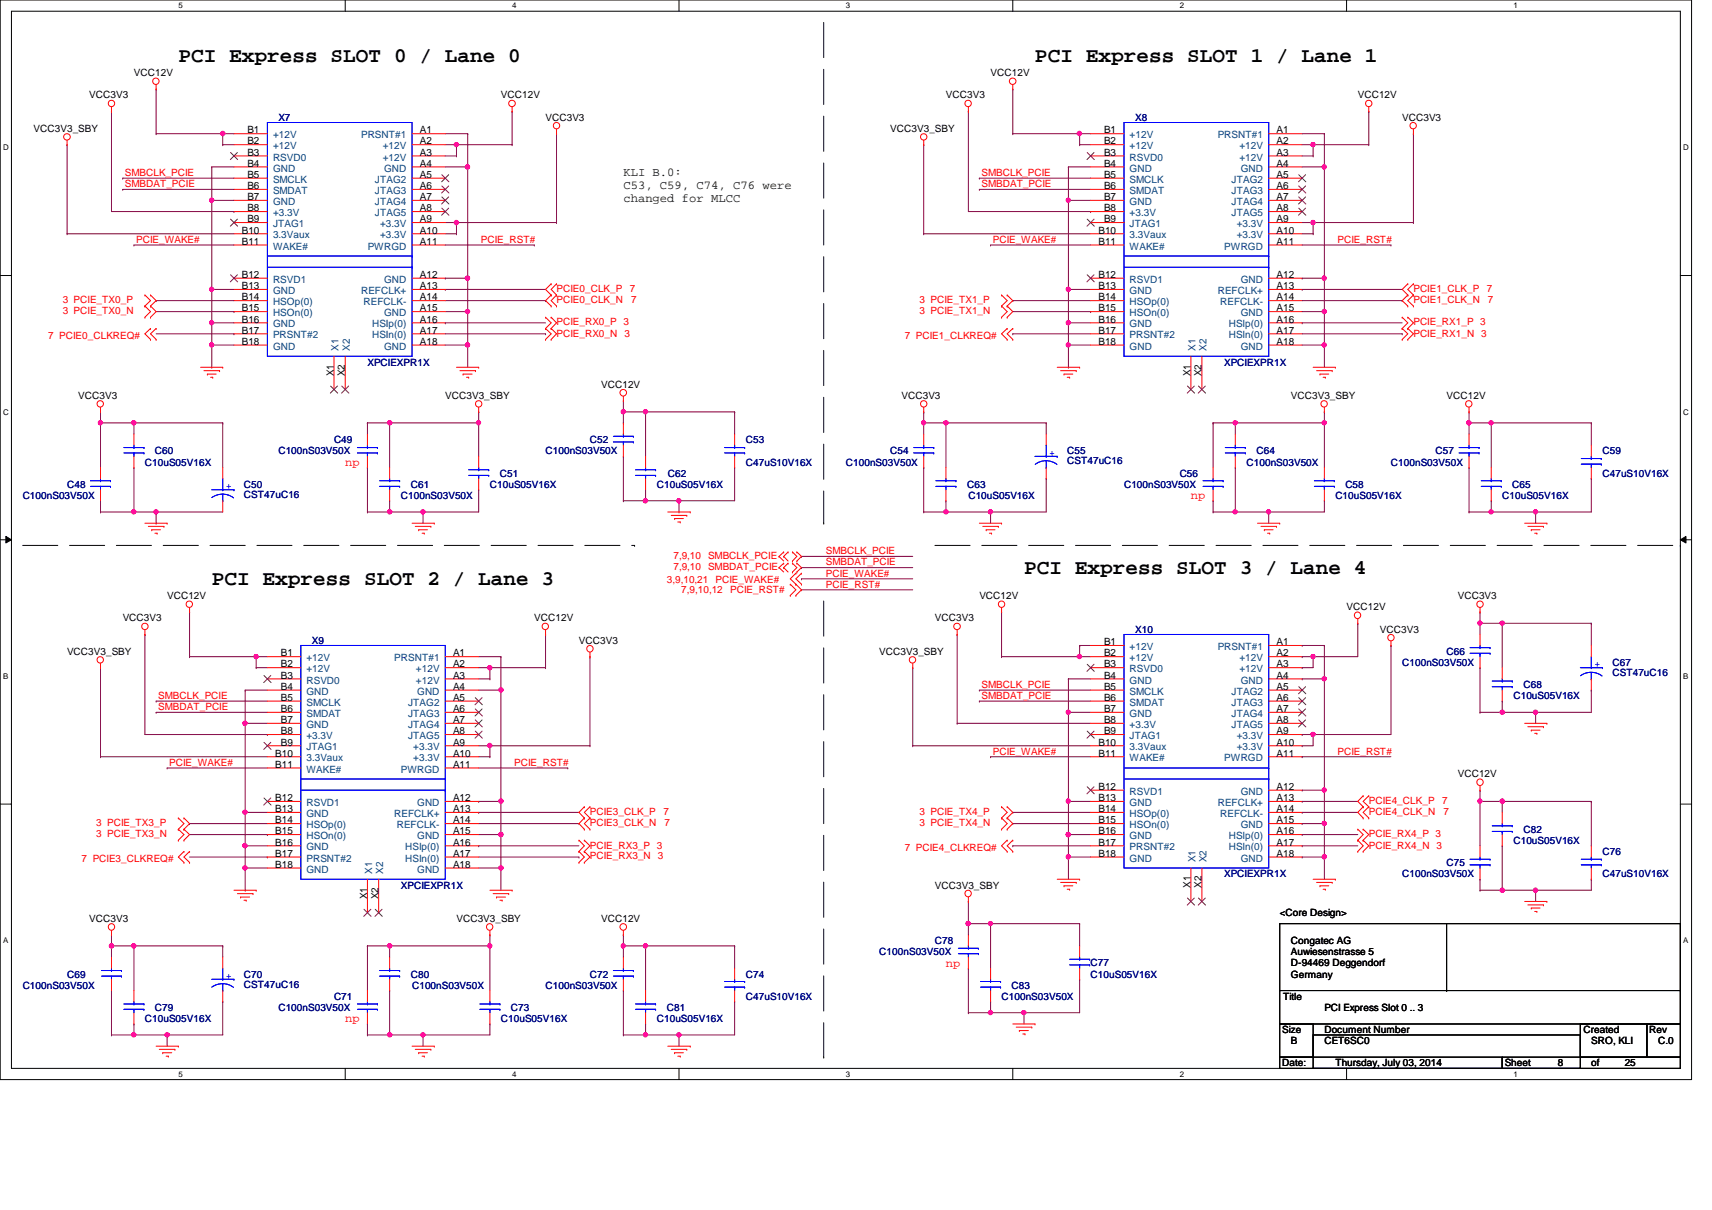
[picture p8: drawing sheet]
<svg xmlns="http://www.w3.org/2000/svg" width="297mm" height="210mm" viewBox="0 0 297 210" stroke-linecap="round" stroke-linejoin="round" font-family="sans-serif">
<defs><g id="words">
<g font-size="3.6">
<text x="30.9" y="10.8">PCI Express SLOT 0 / Lane 0</text>
<text x="179.6" y="10.8">PCI Express SLOT 1 / Lane 1</text>
<text x="36.7" y="101.5">PCI Express SLOT 2 / Lane 3</text>
<text x="177.7" y="99.5">PCI Express SLOT 3 / Lane 4</text>
</g>
<g font-size="2.1" fill="#004000">
<text x="108.2" y="30.6">KLI B.0:</text>
<text x="108.2" y="32.9">C53, C59, C74, C76 were</text>
<text x="108.2" y="35.1">changed for MLCC</text>
</g>
<g font-size="2.1" fill="#f00">
<text x="59.9" y="80.8">np</text>
<text x="206.6" y="86.6">np</text>
<text x="164.1" y="167.7">np</text>
<text x="59.9" y="177.3">np</text>
</g>
<g font-size="1.7">
<text x="15.5" y="17.1">VCC3V3</text>
<text x="23.2" y="13.2">VCC12V</text>
<text x="86.9" y="17.1">VCC12V</text>
<text x="164.1" y="17.1">VCC3V3</text>
<text x="171.9" y="13.2">VCC12V</text>
<text x="235.6" y="17.1">VCC12V</text>
<text x="5.8" y="22.9">VCC3V3_SBY</text>
<text x="42.9" y="23.2">B1</text>
<text x="72.9" y="23.2">A1</text>
<text x="94.7" y="20.9">VCC3V3</text>
<text x="154.5" y="22.9">VCC3V3_SBY</text>
<text x="191.6" y="23.2">B1</text>
<text x="221.5" y="23.2">A1</text>
<text x="243.3" y="20.9">VCC3V3</text>
<text x="42.9" y="25.1">B2</text>
<text x="42.9" y="27">B3</text>
<text x="42.9" y="28.9">B4</text>
<text x="72.9" y="25.1">A2</text>
<text x="72.9" y="27">A3</text>
<text x="72.9" y="28.9">A4</text>
<text x="191.6" y="25.1">B2</text>
<text x="191.6" y="27">B3</text>
<text x="191.6" y="28.9">B4</text>
<text x="221.5" y="25.1">A2</text>
<text x="221.5" y="27">A3</text>
<text x="221.5" y="28.9">A4</text>
<text x="42.9" y="30.9">B5</text>
<text x="42.9" y="32.8">B6</text>
<text x="42.9" y="34.7">B7</text>
<text x="72.9" y="30.9">A5</text>
<text x="72.9" y="32.8">A6</text>
<text x="72.9" y="34.7">A7</text>
<text x="191.6" y="30.9">B5</text>
<text x="191.6" y="32.8">B6</text>
<text x="191.6" y="34.7">B7</text>
<text x="221.5" y="30.9">A5</text>
<text x="221.5" y="32.8">A6</text>
<text x="221.5" y="34.7">A7</text>
<text x="41.9" y="40.5">B10</text>
<text x="42.9" y="36.7">B8</text>
<text x="42.9" y="38.6">B9</text>
<text x="72.9" y="36.7">A8</text>
<text x="72.9" y="38.6">A9</text>
<text x="72.9" y="40.5">A10</text>
<text x="190.6" y="40.5">B10</text>
<text x="191.6" y="36.7">B8</text>
<text x="191.6" y="38.6">B9</text>
<text x="221.5" y="36.7">A8</text>
<text x="221.5" y="38.6">A9</text>
<text x="221.5" y="40.5">A10</text>
<text x="41.9" y="42.5">B11</text>
<text x="72.9" y="42.5">A11</text>
<text x="190.6" y="42.5">B11</text>
<text x="221.5" y="42.5">A11</text>
<text x="41.9" y="48.2">B12</text>
<text x="41.9" y="50.2">B13</text>
<text x="41.9" y="52.1">B14</text>
<text x="72.9" y="48.2">A12</text>
<text x="72.9" y="50.2">A13</text>
<text x="72.9" y="52.1">A14</text>
<text x="190.6" y="48.2">B12</text>
<text x="190.6" y="50.2">B13</text>
<text x="190.6" y="52.1">B14</text>
<text x="221.5" y="48.2">A12</text>
<text x="221.5" y="50.2">A13</text>
<text x="221.5" y="52.1">A14</text>
<text x="41.9" y="54">B15</text>
<text x="41.9" y="56">B16</text>
<text x="41.9" y="57.9">B17</text>
<text x="41.9" y="59.8">B18</text>
<text x="72.9" y="54">A15</text>
<text x="72.9" y="56">A16</text>
<text x="72.9" y="57.9">A17</text>
<text x="72.9" y="59.8">A18</text>
<text x="190.6" y="54">B15</text>
<text x="190.6" y="56">B16</text>
<text x="190.6" y="57.9">B17</text>
<text x="190.6" y="59.8">B18</text>
<text x="221.5" y="54">A15</text>
<text x="221.5" y="56">A16</text>
<text x="221.5" y="57.9">A17</text>
<text x="221.5" y="59.8">A18</text>
<text x="57.9" y="65.3" transform="rotate(-90 57.9 65.3)">X1</text>
<text x="59.9" y="65.3" transform="rotate(-90 59.9 65.3)">X2</text>
<text x="206.6" y="65.3" transform="rotate(-90 206.6 65.3)">X1</text>
<text x="208.5" y="65.3" transform="rotate(-90 208.5 65.3)">X2</text>
<text x="13.6" y="69.2">VCC3V3</text>
<text x="77.3" y="69.2">VCC3V3_SBY</text>
<text x="104.3" y="67.3">VCC12V</text>
<text x="156.4" y="69.2">VCC3V3</text>
<text x="224" y="69.2">VCC3V3_SBY</text>
<text x="251" y="69.2">VCC12V</text>
<text x="21.3" y="107.8">VCC3V3</text>
<text x="29" y="103.9">VCC12V</text>
<text x="92.7" y="107.8">VCC12V</text>
<text x="162.2" y="107.8">VCC3V3</text>
<text x="169.9" y="103.9">VCC12V</text>
<text x="233.6" y="105.9">VCC12V</text>
<text x="252.9" y="103.9">VCC3V3</text>
<text x="11.6" y="113.6">VCC3V3_SBY</text>
<text x="48.7" y="113.9">B1</text>
<text x="78.6" y="113.9">A1</text>
<text x="100.5" y="111.7">VCC3V3</text>
<text x="152.6" y="113.6">VCC3V3_SBY</text>
<text x="191.6" y="111.9">B1</text>
<text x="191.6" y="113.9">B2</text>
<text x="221.5" y="111.9">A1</text>
<text x="221.5" y="113.9">A2</text>
<text x="239.4" y="109.7">VCC3V3</text>
<text x="48.7" y="115.8">B2</text>
<text x="48.7" y="117.7">B3</text>
<text x="48.7" y="119.7">B4</text>
<text x="78.6" y="115.8">A2</text>
<text x="78.6" y="117.7">A3</text>
<text x="78.6" y="119.7">A4</text>
<text x="191.6" y="115.8">B3</text>
<text x="191.6" y="117.7">B4</text>
<text x="191.6" y="119.7">B5</text>
<text x="221.5" y="115.8">A3</text>
<text x="221.5" y="117.7">A4</text>
<text x="221.5" y="119.7">A5</text>
<text x="48.7" y="121.6">B5</text>
<text x="48.7" y="123.5">B6</text>
<text x="48.7" y="125.4">B7</text>
<text x="78.6" y="121.6">A5</text>
<text x="78.6" y="123.5">A6</text>
<text x="78.6" y="125.4">A7</text>
<text x="191.6" y="121.6">B6</text>
<text x="191.6" y="123.5">B7</text>
<text x="191.6" y="125.4">B8</text>
<text x="221.5" y="121.6">A6</text>
<text x="221.5" y="123.5">A7</text>
<text x="221.5" y="125.4">A8</text>
<text x="47.7" y="131.2">B10</text>
<text x="48.7" y="127.4">B8</text>
<text x="48.7" y="129.3">B9</text>
<text x="78.6" y="127.4">A8</text>
<text x="78.6" y="129.3">A9</text>
<text x="78.6" y="131.2">A10</text>
<text x="190.6" y="129.3">B10</text>
<text x="190.6" y="131.2">B11</text>
<text x="191.6" y="127.4">B9</text>
<text x="221.5" y="127.4">A9</text>
<text x="221.5" y="129.3">A10</text>
<text x="221.5" y="131.2">A11</text>
<text x="47.7" y="133.2">B11</text>
<text x="78.6" y="133.2">A11</text>
<text x="190.6" y="137">B12</text>
<text x="221.5" y="137">A12</text>
<text x="252.9" y="134.8">VCC12V</text>
<text x="47.7" y="139">B12</text>
<text x="47.7" y="140.9">B13</text>
<text x="47.7" y="142.8">B14</text>
<text x="78.6" y="139">A12</text>
<text x="78.6" y="140.9">A13</text>
<text x="78.6" y="142.8">A14</text>
<text x="190.6" y="139">B13</text>
<text x="190.6" y="140.9">B14</text>
<text x="190.6" y="142.8">B15</text>
<text x="221.5" y="139">A13</text>
<text x="221.5" y="140.9">A14</text>
<text x="221.5" y="142.8">A15</text>
<text x="47.7" y="144.7">B15</text>
<text x="47.7" y="146.7">B16</text>
<text x="47.7" y="148.6">B17</text>
<text x="78.6" y="144.7">A15</text>
<text x="78.6" y="146.7">A16</text>
<text x="78.6" y="148.6">A17</text>
<text x="190.6" y="144.7">B16</text>
<text x="190.6" y="146.7">B17</text>
<text x="190.6" y="148.6">B18</text>
<text x="221.5" y="144.7">A16</text>
<text x="221.5" y="146.7">A17</text>
<text x="221.5" y="148.6">A18</text>
<text x="47.7" y="150.5">B18</text>
<text x="63.7" y="156" transform="rotate(-90 63.7 156)">X1</text>
<text x="65.7" y="156" transform="rotate(-90 65.7 156)">X2</text>
<text x="78.6" y="150.5">A18</text>
<text x="162.2" y="154.1">VCC3V3_SBY</text>
<text x="206.6" y="154.1" transform="rotate(-90 206.6 154.1)">X1</text>
<text x="208.5" y="154.1" transform="rotate(-90 208.5 154.1)">X2</text>
<text x="15.5" y="159.9">VCC3V3</text>
<text x="79.2" y="159.9">VCC3V3_SBY</text>
<text x="104.3" y="159.9">VCC12V</text>
<text x="222" y="159">&lt;Core Design&gt;</text>
<text x="224" y="163.8">Congatec AG</text>
<text x="224" y="165.7">Auwiesenstrasse 5</text>
<text x="224" y="167.6">D-94469 Deggendorf</text>
<text x="222.6" y="173.4">Title</text>
<text x="224" y="169.6">Germany</text>
<text x="222.5" y="179.2">Size</text>
<text x="229.8" y="179.2">Document Number</text>
<text x="229.8" y="175.3">PCI Express Slot 0 .. 3</text>
<text x="274.7" y="179.2">Created</text>
<text x="286.1" y="179.2">Rev</text>
<text x="222.5" y="185">Date:</text>
<text x="224" y="181.1">B</text>
<text x="229.8" y="181.1">CET6SC0</text>
<text x="231.7" y="185">Thursday, July 03, 2014</text>
<text x="261.1" y="185">Sheet</text>
<text x="270.3" y="185">8</text>
<text x="276.1" y="181.1">SRO, KLI</text>
<text x="276.1" y="185">of</text>
<text x="281.9" y="185">25</text>
<text x="287.7" y="181.1">C.0</text>
</g>
<g font-size="1.7" fill="#000080">
<text x="48.3" y="20.9">X7</text>
<text x="197" y="20.9">X8</text>
<text x="63.8" y="63.4">XPCIEXPR1X</text>
<text x="212.4" y="63.4">XPCIEXPR1X</text>
<text x="58" y="76.9">C49</text>
<text x="102.4" y="76.9">C52</text>
<text x="129.4" y="76.9">C53</text>
<text x="25.1" y="80.8">C10uS05V16X</text>
<text x="26.9" y="78.8">C60</text>
<text x="48.3" y="78.8">C100nS03V50X</text>
<text x="86.7" y="82.7">C51</text>
<text x="94.7" y="78.8">C100nS03V50X</text>
<text x="115.9" y="82.7">C62</text>
<text x="129.4" y="80.8">C47uS10V16X</text>
<text x="146.8" y="80.8">C100nS03V50X</text>
<text x="154.5" y="78.8">C54</text>
<text x="185.2" y="78.8">C55</text>
<text x="185.2" y="80.6">CST47uC16</text>
<text x="204.7" y="82.7">C56</text>
<text x="216.3" y="80.8">C100nS03V50X</text>
<text x="218" y="78.8">C64</text>
<text x="241.3" y="80.8">C100nS03V50X</text>
<text x="249.1" y="78.8">C57</text>
<text x="278" y="78.8">C59</text>
<text x="278" y="82.7">C47uS10V16X</text>
<text x="3.9" y="86.6">C100nS03V50X</text>
<text x="11.6" y="84.6">C48</text>
<text x="42.3" y="84.6">C50</text>
<text x="42.3" y="86.4">CST47uC16</text>
<text x="69.6" y="86.6">C100nS03V50X</text>
<text x="71.3" y="84.6">C61</text>
<text x="85" y="84.6">C10uS05V16X</text>
<text x="114" y="84.6">C10uS05V16X</text>
<text x="167.8" y="84.6">C63</text>
<text x="168" y="86.6">C10uS05V16X</text>
<text x="195" y="84.6">C100nS03V50X</text>
<text x="231.7" y="86.6">C10uS05V16X</text>
<text x="233.4" y="84.6">C58</text>
<text x="260.6" y="86.6">C10uS05V16X</text>
<text x="262.4" y="84.6">C65</text>
<text x="54.1" y="111.7">X9</text>
<text x="197" y="109.7">X10</text>
<text x="251" y="113.6">C66</text>
<text x="243.3" y="115.5">C100nS03V50X</text>
<text x="264.3" y="119.4">C68</text>
<text x="279.8" y="115.5">C67</text>
<text x="279.8" y="117.3">CST47uC16</text>
<text x="262.6" y="121.3">C10uS05V16X</text>
<text x="262.6" y="146.4">C10uS05V16X</text>
<text x="264.3" y="144.5">C82</text>
<text x="278" y="148.3">C76</text>
<text x="69.6" y="154.1">XPCIEXPR1X</text>
<text x="212.4" y="152.2">XPCIEXPR1X</text>
<text x="243.3" y="152.2">C100nS03V50X</text>
<text x="251" y="150.3">C75</text>
<text x="278" y="152.2">C47uS10V16X</text>
<text x="152.6" y="165.7">C100nS03V50X</text>
<text x="162.2" y="163.8">C78</text>
<text x="189.2" y="167.6">C77</text>
<text x="3.9" y="171.5">C100nS03V50X</text>
<text x="11.6" y="169.6">C69</text>
<text x="42.3" y="169.6">C70</text>
<text x="42.3" y="171.3">CST47uC16</text>
<text x="58" y="173.4">C71</text>
<text x="71.3" y="169.6">C80</text>
<text x="71.5" y="171.5">C100nS03V50X</text>
<text x="94.7" y="171.5">C100nS03V50X</text>
<text x="102.4" y="169.6">C72</text>
<text x="129.4" y="169.6">C74</text>
<text x="129.4" y="173.4">C47uS10V16X</text>
<text x="173.8" y="173.4">C100nS03V50X</text>
<text x="175.5" y="171.5">C83</text>
<text x="189.2" y="169.6">C10uS05V16X</text>
<text x="25.1" y="177.3">C10uS05V16X</text>
<text x="26.9" y="175.3">C79</text>
<text x="48.3" y="175.3">C100nS03V50X</text>
<text x="86.9" y="177.3">C10uS05V16X</text>
<text x="88.6" y="175.3">C73</text>
<text x="114" y="177.3">C10uS05V16X</text>
<text x="115.7" y="175.3">C81</text>
</g>
<g font-size="1.7" fill="#004080">
<text x="47.4" y="24">+12V</text>
<text x="47.4" y="25.9">+12V</text>
<text x="47.4" y="27.9">RSVD0</text>
<text x="47.4" y="29.8">GND</text>
<text x="62.7" y="24">PRSNT#1</text>
<text x="66.4" y="25.9">+12V</text>
<text x="66.4" y="27.9">+12V</text>
<text x="66.6" y="29.8">GND</text>
<text x="196" y="24">+12V</text>
<text x="196" y="25.9">+12V</text>
<text x="196" y="27.9">RSVD0</text>
<text x="196" y="29.8">GND</text>
<text x="211.3" y="24">PRSNT#1</text>
<text x="215.1" y="25.9">+12V</text>
<text x="215.1" y="27.9">+12V</text>
<text x="215.3" y="29.8">GND</text>
<text x="47.4" y="31.7">SMCLK</text>
<text x="47.4" y="33.7">SMDAT</text>
<text x="47.4" y="35.6">GND</text>
<text x="65.1" y="31.7">JTAG2</text>
<text x="65.1" y="33.7">JTAG3</text>
<text x="65.1" y="35.6">JTAG4</text>
<text x="196" y="31.7">SMCLK</text>
<text x="196" y="33.7">SMDAT</text>
<text x="196" y="35.6">GND</text>
<text x="213.7" y="31.7">JTAG2</text>
<text x="213.7" y="33.7">JTAG3</text>
<text x="213.7" y="35.6">JTAG4</text>
<text x="47.4" y="37.5">+3.3V</text>
<text x="47.4" y="39.4">JTAG1</text>
<text x="47.4" y="41.4">3.3Vaux</text>
<text x="65.1" y="37.5">JTAG5</text>
<text x="66" y="39.4">+3.3V</text>
<text x="66" y="41.4">+3.3V</text>
<text x="196" y="37.5">+3.3V</text>
<text x="196" y="39.4">JTAG1</text>
<text x="196" y="41.4">3.3Vaux</text>
<text x="213.7" y="37.5">JTAG5</text>
<text x="214.6" y="39.4">+3.3V</text>
<text x="214.6" y="41.4">+3.3V</text>
<text x="47.4" y="43.3">WAKE#</text>
<text x="63.8" y="43.3">PWRGD</text>
<text x="196" y="43.3">WAKE#</text>
<text x="212.4" y="43.3">PWRGD</text>
<text x="47.4" y="49.1">RSVD1</text>
<text x="47.4" y="51">GND</text>
<text x="47.4" y="53">HSOp(0)</text>
<text x="62.7" y="51">REFCLK+</text>
<text x="63.1" y="53">REFCLK-</text>
<text x="66.6" y="49.1">GND</text>
<text x="196" y="49.1">RSVD1</text>
<text x="196" y="51">GND</text>
<text x="196" y="53">HSOp(0)</text>
<text x="211.3" y="51">REFCLK+</text>
<text x="211.7" y="53">REFCLK-</text>
<text x="215.3" y="49.1">GND</text>
<text x="47.4" y="54.9">HSOn(0)</text>
<text x="47.4" y="56.8">GND</text>
<text x="47.4" y="58.7">PRSNT#2</text>
<text x="64.6" y="56.8">HSIp(0)</text>
<text x="64.6" y="58.7">HSIn(0)</text>
<text x="66.6" y="54.9">GND</text>
<text x="196" y="54.9">HSOn(0)</text>
<text x="196" y="56.8">GND</text>
<text x="196" y="58.7">PRSNT#2</text>
<text x="213.2" y="56.8">HSIp(0)</text>
<text x="213.2" y="58.7">HSIn(0)</text>
<text x="215.3" y="54.9">GND</text>
<text x="47.4" y="60.7">GND</text>
<text x="58.8" y="60.8" transform="rotate(-90 58.8 60.8)">X1</text>
<text x="60.7" y="60.8" transform="rotate(-90 60.7 60.8)">X2</text>
<text x="66.6" y="60.7">GND</text>
<text x="196" y="60.7">GND</text>
<text x="207.4" y="60.8" transform="rotate(-90 207.4 60.8)">X1</text>
<text x="209.3" y="60.8" transform="rotate(-90 209.3 60.8)">X2</text>
<text x="215.3" y="60.7">GND</text>
<text x="196" y="112.8">+12V</text>
<text x="211.3" y="112.8">PRSNT#1</text>
<text x="53.2" y="114.7">+12V</text>
<text x="53.2" y="116.6">+12V</text>
<text x="53.2" y="118.6">RSVD0</text>
<text x="68.4" y="114.7">PRSNT#1</text>
<text x="72.2" y="116.6">+12V</text>
<text x="72.2" y="118.6">+12V</text>
<text x="196" y="114.7">+12V</text>
<text x="196" y="116.6">RSVD0</text>
<text x="196" y="118.6">GND</text>
<text x="215.1" y="114.7">+12V</text>
<text x="215.1" y="116.6">+12V</text>
<text x="215.3" y="118.6">GND</text>
<text x="53.2" y="120.5">GND</text>
<text x="53.2" y="122.4">SMCLK</text>
<text x="53.2" y="124.4">SMDAT</text>
<text x="70.8" y="122.4">JTAG2</text>
<text x="70.8" y="124.4">JTAG3</text>
<text x="72.4" y="120.5">GND</text>
<text x="196" y="120.5">SMCLK</text>
<text x="196" y="122.4">SMDAT</text>
<text x="196" y="124.4">GND</text>
<text x="213.7" y="120.5">JTAG2</text>
<text x="213.7" y="122.4">JTAG3</text>
<text x="213.7" y="124.4">JTAG4</text>
<text x="53.2" y="126.3">GND</text>
<text x="53.2" y="128.2">+3.3V</text>
<text x="53.2" y="130.2">JTAG1</text>
<text x="70.8" y="126.3">JTAG4</text>
<text x="70.8" y="128.2">JTAG5</text>
<text x="71.7" y="130.2">+3.3V</text>
<text x="196" y="126.3">+3.3V</text>
<text x="196" y="128.2">JTAG1</text>
<text x="196" y="130.2">3.3Vaux</text>
<text x="213.7" y="126.3">JTAG5</text>
<text x="214.6" y="128.2">+3.3V</text>
<text x="214.6" y="130.2">+3.3V</text>
<text x="53.2" y="132.1">3.3Vaux</text>
<text x="53.2" y="134">WAKE#</text>
<text x="69.6" y="134">PWRGD</text>
<text x="71.7" y="132.1">+3.3V</text>
<text x="196" y="132.1">WAKE#</text>
<text x="196" y="137.9">RSVD1</text>
<text x="212.4" y="132.1">PWRGD</text>
<text x="215.3" y="137.9">GND</text>
<text x="53.2" y="139.8">RSVD1</text>
<text x="53.2" y="141.7">GND</text>
<text x="53.2" y="143.7">HSOp(0)</text>
<text x="68.4" y="141.7">REFCLK+</text>
<text x="68.8" y="143.7">REFCLK-</text>
<text x="72.4" y="139.8">GND</text>
<text x="196" y="139.8">GND</text>
<text x="196" y="141.7">HSOp(0)</text>
<text x="196" y="143.7">HSOn(0)</text>
<text x="211.3" y="139.8">REFCLK+</text>
<text x="211.7" y="141.7">REFCLK-</text>
<text x="215.3" y="143.7">GND</text>
<text x="53.2" y="145.6">HSOn(0)</text>
<text x="53.2" y="147.5">GND</text>
<text x="53.2" y="149.5">PRSNT#2</text>
<text x="70.3" y="147.5">HSIp(0)</text>
<text x="70.3" y="149.5">HSIn(0)</text>
<text x="72.4" y="145.6">GND</text>
<text x="196" y="145.6">GND</text>
<text x="196" y="147.5">PRSNT#2</text>
<text x="196" y="149.5">GND</text>
<text x="207.4" y="149.6" transform="rotate(-90 207.4 149.6)">X1</text>
<text x="209.3" y="149.6" transform="rotate(-90 209.3 149.6)">X2</text>
<text x="213.2" y="145.6">HSIp(0)</text>
<text x="213.2" y="147.5">HSIn(0)</text>
<text x="215.3" y="149.5">GND</text>
<text x="53.2" y="151.4">GND</text>
<text x="64.6" y="151.6" transform="rotate(-90 64.6 151.6)">X1</text>
<text x="66.5" y="151.6" transform="rotate(-90 66.5 151.6)">X2</text>
<text x="72.4" y="151.4">GND</text>
</g>
<g font-size="1.7" fill="#f00">
<text x="21.7" y="32.5">SMBDAT_PCIE</text>
<text x="21.7" y="30.5">SMBCLK_PCIE</text>
<text x="170.3" y="32.5">SMBDAT_PCIE</text>
<text x="170.3" y="30.5">SMBCLK_PCIE</text>
<text x="23.6" y="42.1">PCIE_WAKE#</text>
<text x="83.4" y="42.1">PCIE_RST#</text>
<text x="172.3" y="42.1">PCIE_WAKE#</text>
<text x="232.1" y="42.1">PCIE_RST#</text>
<text x="10.9" y="52.6">3 PCIE_TX0_P</text>
<text x="96.6" y="50.7">PCIE0_CLK_P</text>
<text x="96.6" y="52.6">PCIE0_CLK_N</text>
<text x="109.3" y="50.7">7</text>
<text x="109.5" y="52.6">7</text>
<text x="159.5" y="52.6">3 PCIE_TX1_P</text>
<text x="245.2" y="50.7">PCIE1_CLK_P</text>
<text x="245.2" y="52.6">PCIE1_CLK_N</text>
<text x="258" y="50.7">7</text>
<text x="258.1" y="52.6">7</text>
<text x="8.3" y="58.8">7 PCIE0_CLKREQ#</text>
<text x="10.9" y="54.5">3 PCIE_TX0_N</text>
<text x="96.6" y="56.4">PCIE_RX0_P 3</text>
<text x="96.6" y="58.4">PCIE_RX0_N</text>
<text x="108.4" y="58.4">3</text>
<text x="157" y="58.8">7 PCIE1_CLKREQ#</text>
<text x="159.5" y="54.5">3 PCIE_TX1_N</text>
<text x="245.2" y="56.4">PCIE_RX1_P 3</text>
<text x="245.2" y="58.4">PCIE_RX1_N 3</text>
<text x="115.7" y="101.2">3,9,10,21</text>
<text x="116.8" y="98.9">7,9,10 SMBDAT_PCIE</text>
<text x="116.8" y="97">7,9,10 SMBCLK_PCIE</text>
<text x="124.2" y="101.2">PCIE_WAKE#</text>
<text x="143.3" y="98.1">SMBDAT_PCIE</text>
<text x="143.3" y="96.1">SMBCLK_PCIE</text>
<text x="143.3" y="101.9">PCIE_RST#</text>
<text x="143.3" y="100">PCIE_WAKE#</text>
<text x="118.2" y="102.8">7,9,10,12</text>
<text x="126.7" y="102.8">PCIE_RST#</text>
<text x="170.3" y="119.3">SMBCLK_PCIE</text>
<text x="27.5" y="123.2">SMBDAT_PCIE</text>
<text x="27.5" y="121.2">SMBCLK_PCIE</text>
<text x="170.3" y="121.2">SMBDAT_PCIE</text>
<text x="172.3" y="130.9">PCIE_WAKE#</text>
<text x="232.1" y="130.9">PCIE_RST#</text>
<text x="29.4" y="132.8">PCIE_WAKE#</text>
<text x="89.2" y="132.8">PCIE_RST#</text>
<text x="16.7" y="143.3">3 PCIE_TX3_P</text>
<text x="102.4" y="141.4">PCIE3_CLK_P</text>
<text x="102.4" y="143.3">PCIE3_CLK_N</text>
<text x="115.1" y="141.4">7</text>
<text x="115.3" y="143.3">7</text>
<text x="159.5" y="141.4">3 PCIE_TX4_P</text>
<text x="159.5" y="143.3">3 PCIE_TX4_N</text>
<text x="237.5" y="139.4">PCIE4_CLK_P</text>
<text x="237.5" y="141.4">PCIE4_CLK_N</text>
<text x="250.2" y="139.4">7</text>
<text x="250.4" y="141.4">7</text>
<text x="14.1" y="149.5">7 PCIE3_CLKREQ#</text>
<text x="16.7" y="145.2">3 PCIE_TX3_N</text>
<text x="102.4" y="147.2">PCIE_RX3_P 3</text>
<text x="102.4" y="149.1">PCIE_RX3_N 3</text>
<text x="157" y="147.6">7 PCIE4_CLKREQ#</text>
<text x="237.5" y="145.2">PCIE_RX4_P 3</text>
<text x="237.5" y="147.2">PCIE_RX4_N 3</text>
</g>
<g font-size="1.7" fill="#00f">
<text x="182.1" y="79">+</text>
<text x="39.2" y="84.8">+</text>
<text x="276.7" y="115.7">+</text>
<text x="39.2" y="169.8">+</text>
</g>
<g font-size="1.4">
<text x="30.9" y="1.4">5</text>
<text x="88.9" y="1.4">4</text>
<text x="146.8" y="1.4">3</text>
<text x="204.7" y="1.4">2</text>
<text x="262.6" y="1.4">1</text>
<text x=".5" y="26.1">D</text>
<text x="292.1" y="26.1">D</text>
<text x=".5" y="71.9">C</text>
<text x="292.1" y="71.9">C</text>
<text x=".5" y="117.8">B</text>
<text x="292.1" y="117.8">B</text>
<text x=".5" y="163.6">A</text>
<text x="292.1" y="163.6">A</text>
<text x="30.9" y="186.8">5</text>
<text x="88.9" y="186.8">4</text>
<text x="146.8" y="186.8">3</text>
<text x="204.7" y="186.8">2</text>
<text x="262.6" y="186.8">1</text>
</g>
</g></defs>
<path d="M0 0h293.5v187.3h-293.5zM2 1.9h289.5v183.4h-289.5z" fill="none" stroke="#000" stroke-width=".17"/>
<g fill="#fff">
<path d="M30.9 .2h.8v1.5h-.8z"/>
<path d="M30.9 185.5h.8v1.6h-.8z"/>
</g>
<path d="M59.9 0v1.9M59.9 185.3v2" fill="none" stroke="#000" stroke-width=".17"/>
<g fill="#fff">
<path d="M88.9 .2h.7v1.5h-.7z"/>
<path d="M88.9 185.5h.7v1.6h-.7z"/>
</g>
<path d="M117.8 0v1.9M117.8 185.3v2" fill="none" stroke="#000" stroke-width=".17"/>
<g fill="#fff">
<path d="M146.8 .2h.7v1.5h-.7z"/>
<path d="M146.8 185.5h.7v1.6h-.7z"/>
</g>
<path d="M175.7 0v1.9M175.7 185.3v2" fill="none" stroke="#000" stroke-width=".17"/>
<g fill="#fff">
<path d="M204.7 .2h.7v1.5h-.7z"/>
<path d="M204.7 185.5h.7v1.6h-.7z"/>
</g>
<path d="M233.6 0v1.9M233.6 185.3v2" fill="none" stroke="#000" stroke-width=".17"/>
<g fill="#fff">
<path d="M262.6 .2h.8v1.5h-.8z"/>
<path d="M262.6 185.5h.8v1.6h-.8z"/>
<path d="M.5 24.8h1v1.6h-1z"/>
<path d="M292.1 24.8h.9v1.6h-.9z"/>
<path d="M.5 70.7h1v1.5h-1z"/>
<path d="M292.1 70.7h.9v1.5h-.9z"/>
</g>
<path d="M0 47.8h2M291.5 47.8h2" fill="none" stroke="#000" stroke-width=".17"/>
<g fill="#fff">
<path d="M.5 116.5h.9v1.6h-.9z"/>
<path d="M292.1 116.5h.8v1.6h-.8z"/>
</g>
<path d="M0 93.6h2M1 93l1 .6-1 .6zM291.5 93.6l1-.6v1.2zM291.5 93.6h2" fill="none" stroke="#000" stroke-width=".17"/>
<path d="M1 93l1 .6-1 .6zM291.5 93.6l1-.6v1.2z" fill="#000"/>
<g fill="#fff">
<path d="M.5 162.4h.9v1.5h-.9z"/>
<path d="M292.1 162.4h.8v1.5h-.8z"/>
</g>
<path d="M0 139.5h2M291.5 139.5h2" fill="none" stroke="#000" stroke-width=".17"/>
<path d="M225.9 48.3h.1M225.9 48.3h3.9M225.9 54.1h3.9M229.8 59.9h.1M229.8 54.1h.1M229.8 48.3h.1M229.8 48.3v5.8M229.8 59.9v3.8" fill="none" stroke="#800040" stroke-width=".17"/>
<circle cx="229.7" cy="48.3" r=".38" fill="#f0f"/>
<circle cx="229.7" cy="48.3" r=".38" fill="none" stroke="#f0f" stroke-width=".17"/>
<path d="M225.9 59.9h3.9M229.8 59.9h.1" fill="none" stroke="#800040" stroke-width=".17"/>
<circle cx="229.8" cy="59.8" r=".37" fill="#f0f"/>
<circle cx="229.8" cy="59.8" r=".37" fill="none" stroke="#f0f" stroke-width=".17"/>
<path d="M229.8 54.1h.1M229.8 54.1v5.8" fill="none" stroke="#800040" stroke-width=".17"/>
<circle cx="229.8" cy="54" r=".37" fill="#f0f"/>
<circle cx="229.8" cy="54" r=".37" fill="none" stroke="#f0f" stroke-width=".17"/>
<path d="M185.4 50.2h.1M185.4 56h.1M185.4 50.2h3.8M185.4 50.2v5.8" fill="none" stroke="#800040" stroke-width=".17"/>
<circle cx="185.3" cy="56" r=".37" fill="#f0f"/>
<circle cx="185.3" cy="56" r=".37" fill="none" stroke="#f0f" stroke-width=".17"/>
<path d="M185.4 56h.1M185.4 59.9h.1M185.4 56h3.8M185.4 56v3.9M185.4 59.9h3.8" fill="none" stroke="#800040" stroke-width=".17"/>
<circle cx="185.3" cy="59.8" r=".37" fill="#f0f"/>
<circle cx="185.3" cy="59.8" r=".37" fill="none" stroke="#f0f" stroke-width=".17"/>
<path d="M185.4 59.9v3.8M185.4 63.7h.1M229.8 148.7h.1M229.8 148.7v3.8" fill="none" stroke="#800040" stroke-width=".17"/>
<circle cx="229.7" cy="148.6" r=".38" fill="#f0f"/>
<circle cx="229.7" cy="148.6" r=".38" fill="none" stroke="#f0f" stroke-width=".17"/>
<path d="M185.4 139h.1M185.4 139h3.8M185.4 139v5.8M225.9 137.1h.1M225.9 137.1h3.9M229.8 137.1h.1M229.8 137.1v5.8h-3.9M185.4 144.8h.1M185.4 144.8h3.8M225.9 142.9h.1M225.9 148.7h.1M225.9 148.7h3.9" fill="none" stroke="#800040" stroke-width=".17"/>
<circle cx="185.3" cy="144.8" r=".38" fill="#f0f"/>
<circle cx="185.3" cy="144.8" r=".38" fill="none" stroke="#f0f" stroke-width=".17"/>
<path d="M185.4 148.7h.1M185.4 148.7v3.8M185.4 148.7h3.8" fill="none" stroke="#800040" stroke-width=".17"/>
<circle cx="185.3" cy="148.6" r=".38" fill="#f0f"/>
<circle cx="185.3" cy="148.6" r=".38" fill="none" stroke="#f0f" stroke-width=".17"/>
<path d="M185.4 123.6h.1M185.4 123.6v15.4" fill="none" stroke="#800040" stroke-width=".17"/>
<circle cx="185.3" cy="139" r=".38" fill="#f0f"/>
<circle cx="185.3" cy="139" r=".38" fill="none" stroke="#f0f" stroke-width=".17"/>
<circle cx="185.3" cy="123.5" r=".37" fill="#f0f"/>
<circle cx="185.3" cy="123.5" r=".37" fill="none" stroke="#f0f" stroke-width=".17"/>
<path d="M185.4 117.8h.1M185.4 117.8v5.8M185.4 117.8h3.8M225.9 117.8h.1M225.9 117.8h3.9M229.8 117.8h.1M229.8 117.8v19.3M185.4 123.6h.1M185.4 123.6h3.8" fill="none" stroke="#800040" stroke-width=".17"/>
<circle cx="229.8" cy="137" r=".37" fill="#f0f"/>
<circle cx="229.8" cy="137" r=".37" fill="none" stroke="#f0f" stroke-width=".17"/>
<circle cx="229.8" cy="117.7" r=".37" fill="#f0f"/>
<circle cx="229.8" cy="117.7" r=".37" fill="none" stroke="#f0f" stroke-width=".17"/>
<path d="M225.9 23.2h3.9M229.8 23.2h.1M229.8 29h.1M229.8 23.2v5.8M225.9 112h.1M225.9 112h3.9M229.8 112h.1M229.8 112v5.8" fill="none" stroke="#800040" stroke-width=".17"/>
<circle cx="229.7" cy="29" r=".38" fill="#f0f"/>
<circle cx="229.7" cy="29" r=".38" fill="none" stroke="#f0f" stroke-width=".17"/>
<path d="M185.4 29h.1M185.4 34.8h.1M185.4 29h3.8M185.4 29v5.8M225.9 29h3.9M229.8 29h.1M229.8 29v19.3M229.8 48.3h.1" fill="none" stroke="#800040" stroke-width=".17"/>
<circle cx="185.3" cy="34.7" r=".37" fill="#f0f"/>
<circle cx="185.3" cy="34.7" r=".37" fill="none" stroke="#f0f" stroke-width=".17"/>
<path d="M185.4 34.8h.1M185.4 34.8h3.8M185.4 34.8v15.4M185.4 50.2h.1" fill="none" stroke="#800040" stroke-width=".17"/>
<circle cx="185.3" cy="50.2" r=".37" fill="#f0f"/>
<circle cx="185.3" cy="50.2" r=".37" fill="none" stroke="#f0f" stroke-width=".17"/>
<g fill="none" stroke="#800040" stroke-width=".17">
<path d="M171.9 42.5h.1M171.9 42.5h17.3M175.7 52.2h.1M175.7 54.1h13.5M175.7 52.2h13.5M189.2 54.1h.1M225.9 50.2h.1M225.9 56h.1M225.9 52.2h17.4M225.9 50.2h17.4M225.9 57.9h17.4M225.9 56h17.4"/>
<path d="M225.9 42.5h15.4M241.3 42.5h.1M243.3 52.2h.1M243.3 57.9h.1M227.8 113.9h.1M227.8 113.9h7.8M171.9 131.3h.1M171.9 131.3h17.3M225.9 131.3h.1M225.9 131.3h15.4"/>
</g>
<circle cx="227.8" cy="113.9" r=".37" fill="#f0f"/>
<circle cx="227.8" cy="113.9" r=".37" fill="none" stroke="#f0f" stroke-width=".17"/>
<path d="M225.9 115.8h.1M227.8 113.9h.1M227.8 113.9v1.9h-1.9M235.6 108.1h.1M235.6 108.1v5.8M227.8 127.4h.1M227.8 127.4h13.5" fill="none" stroke="#800040" stroke-width=".17"/>
<circle cx="227.8" cy="127.4" r=".37" fill="#f0f"/>
<circle cx="227.8" cy="127.4" r=".37" fill="none" stroke="#f0f" stroke-width=".17"/>
<path d="M187.3 112h.1M187.3 113.9h.1M187.3 112h1.9M187.3 113.9h1.9M241.3 112h.1M241.3 112v15.4M225.9 129.4h.1M227.8 127.4h.1M227.8 127.4v2h-1.9" fill="none" stroke="#800040" stroke-width=".17"/>
<circle cx="187.3" cy="113.9" r=".37" fill="#f0f"/>
<circle cx="187.3" cy="113.9" r=".37" fill="none" stroke="#f0f" stroke-width=".17"/>
<g fill="none" stroke="#800040" stroke-width=".17">
<path d="M175.7 15.5h.1M175.7 15.5v7.7M169.9 32.9h.1M169.9 30.9h.1M169.9 32.9h19.3M169.9 30.9h19.3M187.3 23.2h.1M187.3 23.2h1.9M158.4 115.8h.1M158.4 115.8v13.6M166.1 110.1h.1M166.1 110.1v15.4"/>
<path d="M169.9 119.7h.1M169.9 119.7h19.3M173.8 106.2h.1M173.8 113.9h.1M173.8 106.2v7.7M187.3 112h.1M187.3 112v1.9h-13.5M158.4 129.4h.1M158.4 129.4h30.8M166.1 125.5h.1M166.1 125.5h23.1M169.9 121.6h.1"/>
<path d="M169.9 121.6h19.3"/>
</g>
<circle cx="187.3" cy="23.2" r=".38" fill="#f0f"/>
<circle cx="187.3" cy="23.2" r=".38" fill="none" stroke="#f0f" stroke-width=".17"/>
<g fill="none" stroke="#800040" stroke-width=".17">
<path d="M168 19.3h.1M168 19.3v17.4M237.5 19.3h.1M237.5 19.3v5.8M225.9 25.1h1.9M225.9 38.6h1.9M225.9 27.1h1.9M227.8 25.1h.1M227.8 38.6h.1M227.8 27.1h.1M227.8 25.1v2M245.2 23.2h.1"/>
<path d="M245.2 23.2v15.4"/>
</g>
<circle cx="227.8" cy="25.1" r=".37" fill="#f0f"/>
<circle cx="227.8" cy="25.1" r=".37" fill="none" stroke="#f0f" stroke-width=".17"/>
<path d="M227.8 38.6h.1M227.8 25.1h9.7M227.8 38.6v2M237.5 25.1h.1M225.9 40.6h1.9M227.8 40.6h.1" fill="none" stroke="#800040" stroke-width=".17"/>
<circle cx="227.8" cy="38.6" r=".38" fill="#f0f"/>
<circle cx="227.8" cy="38.6" r=".38" fill="none" stroke="#f0f" stroke-width=".17"/>
<g fill="none" stroke="#800040" stroke-width=".17">
<path d="M160.3 25.1h.1M160.3 25.1v15.5M168 36.7h21.2M175.7 23.2h.1M175.7 23.2h11.6M187.3 25.1h.1M187.3 23.2h.1M187.3 25.1h1.9M187.3 23.2v1.9M189.2 36.7h.1M227.8 38.6h17.4M245.2 38.6h.1"/>
<path d="M160.3 40.6h.1M160.3 40.6h28.9M225.9 127.4h.1M225.9 127.4h1.9M185.4 144.8h.1M185.4 144.8v3.9"/>
</g>
<circle cx="185.3" cy="144.8" r=".38" fill="#f0f"/>
<circle cx="185.3" cy="144.8" r=".38" fill="none" stroke="#f0f" stroke-width=".17"/>
<path d="M229.8 142.9h.1M229.8 142.9v5.8" fill="none" stroke="#800040" stroke-width=".17"/>
<circle cx="229.8" cy="142.8" r=".37" fill="#f0f"/>
<circle cx="229.8" cy="142.8" r=".37" fill="none" stroke="#f0f" stroke-width=".17"/>
<path d="M160.3 81.1h.1M160.3 88.8h.1M160.3 81.1v7.7M160.3 88.8h11.6M164.1 88.8h.1M225.9 113.9h.1M225.9 113.9h1.9" fill="none" stroke="#800040" stroke-width=".17"/>
<circle cx="171.8" cy="88.8" r=".37" fill="#f0f"/>
<circle cx="171.8" cy="88.8" r=".37" fill="none" stroke="#f0f" stroke-width=".17"/>
<circle cx="164.1" cy="88.8" r=".37" fill="#f0f"/>
<circle cx="164.1" cy="88.8" r=".37" fill="none" stroke="#f0f" stroke-width=".17"/>
<g fill="none" stroke="#800040" stroke-width=".17">
<path d="M160.3 73.4h.1M160.3 73.4v1.9M164.1 73.4h.1M164.1 73.4v7.7M181.5 73.4h.1M181.5 73.4v1.9M210.5 73.4h.1M210.5 73.4v7.7M229.8 73.4h.1M229.8 73.4v7.7M181.5 83h.1M181.5 83v5.8"/>
<path d="M220.1 88.8h.1M229.8 86.9h.1M229.8 86.9v1.9h-9.7"/>
</g>
<circle cx="220.1" cy="88.8" r=".37" fill="#f0f"/>
<circle cx="220.1" cy="88.8" r=".37" fill="none" stroke="#f0f" stroke-width=".17"/>
<path d="M210.5 86.9h.1M210.5 88.8h.1M210.5 86.9v1.9M210.5 88.8h3.8M254.9 81.1h.1M254.9 88.8h.1M254.9 88.8h11.5M254.9 81.1v7.7M258.7 88.8h.1" fill="none" stroke="#800040" stroke-width=".17"/>
<circle cx="266.4" cy="88.8" r=".37" fill="#f0f"/>
<circle cx="266.4" cy="88.8" r=".37" fill="none" stroke="#f0f" stroke-width=".17"/>
<circle cx="258.7" cy="88.8" r=".37" fill="#f0f"/>
<circle cx="258.7" cy="88.8" r=".37" fill="none" stroke="#f0f" stroke-width=".17"/>
<path d="M254.9 71.5h.1M254.9 73.4h.1M254.9 71.5v1.9M254.9 73.4h3.8M258.7 73.4h.1M258.7 73.4v7.7M276.1 73.4h.1M276.1 73.4v3.8M276.1 83h.1M276.1 83v5.8" fill="none" stroke="#800040" stroke-width=".17"/>
<circle cx="258.7" cy="73.3" r=".37" fill="#f0f"/>
<circle cx="258.7" cy="73.3" r=".37" fill="none" stroke="#f0f" stroke-width=".17"/>
<path d="M214.3 73.4h.1M214.3 73.4v1.9M214.3 88.8h.1M214.3 88.8h5.8M220.1 88.8h.1M220.1 88.8v2M266.4 88.8h.1M266.4 88.8v2M266.4 88.8h9.7" fill="none" stroke="#800040" stroke-width=".17"/>
<circle cx="214.3" cy="88.8" r=".37" fill="#f0f"/>
<circle cx="214.3" cy="88.8" r=".37" fill="none" stroke="#f0f" stroke-width=".17"/>
<path d="M160.3 71.5h.1M160.3 71.5v1.9M229.8 71.5h.1M229.8 71.5v1.9M171.9 88.8h.1M171.9 88.8v2M171.9 88.8h9.6M266.4 123.6h.1M266.4 123.6h9.7" fill="none" stroke="#800040" stroke-width=".17"/>
<circle cx="266.4" cy="123.5" r=".37" fill="#f0f"/>
<circle cx="266.4" cy="123.5" r=".37" fill="none" stroke="#f0f" stroke-width=".17"/>
<path d="M256.8 108.1h.1M256.8 108.1v2M260.6 108.1h.1M260.6 108.1h15.5M276.1 119.7h.1M276.1 119.7v3.9" fill="none" stroke="#800040" stroke-width=".17"/>
<circle cx="260.7" cy="108.1" r=".37" fill="#f0f"/>
<circle cx="260.7" cy="108.1" r=".37" fill="none" stroke="#f0f" stroke-width=".17"/>
<path d="M260.6 108.1h.1M260.6 108.1v7.7M276.1 108.1h.1M276.1 108.1v3.9M168 160.2h.1M168 160.2v2M168 160.2h3.9" fill="none" stroke="#800040" stroke-width=".17"/>
<circle cx="171.8" cy="160.2" r=".37" fill="#f0f"/>
<circle cx="171.8" cy="160.2" r=".37" fill="none" stroke="#f0f" stroke-width=".17"/>
<circle cx="168" cy="160.2" r=".37" fill="#f0f"/>
<circle cx="168" cy="160.2" r=".37" fill="none" stroke="#f0f" stroke-width=".17"/>
<path d="M177.7 175.7h.1M187.3 160.2h.1M187.3 169.9h.1M187.3 160.2v3.9M187.3 169.9v5.8h-9.6" fill="none" stroke="#800040" stroke-width=".17"/>
<circle cx="177.6" cy="175.7" r=".37" fill="#f0f"/>
<circle cx="177.6" cy="175.7" r=".37" fill="none" stroke="#f0f" stroke-width=".17"/>
<path d="M256.8 152.5h.1M256.8 154.4h.1M256.8 152.5v1.9M256.8 154.4h9.6M260.6 154.4h.1M168 168h.1M168 175.7h.1M168 168v7.7M168 175.7h3.9" fill="none" stroke="#800040" stroke-width=".17"/>
<circle cx="266.4" cy="154.4" r=".38" fill="#f0f"/>
<circle cx="266.4" cy="154.4" r=".38" fill="none" stroke="#f0f" stroke-width=".17"/>
<circle cx="260.6" cy="154.4" r=".38" fill="#f0f"/>
<circle cx="260.6" cy="154.4" r=".38" fill="none" stroke="#f0f" stroke-width=".17"/>
<path d="M256.8 139h.1M256.8 139v7.7M256.8 139h3.8M260.6 139h.1M260.6 139v1.9M276.1 139h.1M276.1 139v7.7M276.1 152.5h.1M276.1 152.5v1.9" fill="none" stroke="#800040" stroke-width=".17"/>
<circle cx="260.6" cy="139" r=".38" fill="#f0f"/>
<circle cx="260.6" cy="139" r=".38" fill="none" stroke="#f0f" stroke-width=".17"/>
<circle cx="256.8" cy="139" r=".38" fill="#f0f"/>
<circle cx="256.8" cy="139" r=".38" fill="none" stroke="#f0f" stroke-width=".17"/>
<path d="M266.4 154.4h.1M266.4 154.4v2M266.4 154.4h9.7M171.9 160.2h.1M171.9 175.7h.1M171.9 160.2v7.8M171.9 175.7h5.8M177.7 175.7h.1M177.7 175.7v1.9" fill="none" stroke="#800040" stroke-width=".17"/>
<circle cx="171.8" cy="175.7" r=".37" fill="#f0f"/>
<circle cx="171.8" cy="175.7" r=".37" fill="none" stroke="#f0f" stroke-width=".17"/>
<path d="M256.8 106.2h.1M256.8 108.1h.1M256.8 106.2v1.9M256.8 108.1h3.8" fill="none" stroke="#800040" stroke-width=".17"/>
<circle cx="256.8" cy="108.1" r=".37" fill="#f0f"/>
<circle cx="256.8" cy="108.1" r=".37" fill="none" stroke="#f0f" stroke-width=".17"/>
<path d="M254.9 73.4h.1M254.9 73.4v1.9M258.7 73.4h.1M258.7 73.4h17.4M256.8 137.1h.1M256.8 137.1v1.9M260.6 139h.1M260.6 139h15.5M168 156.4h.1M168 156.4v3.8M171.9 160.2h.1M171.9 160.2h15.4" fill="none" stroke="#800040" stroke-width=".17"/>
<circle cx="254.9" cy="73.3" r=".37" fill="#f0f"/>
<circle cx="254.9" cy="73.3" r=".37" fill="none" stroke="#f0f" stroke-width=".17"/>
<path d="M214.3 73.4h.1M214.3 73.4h15.5" fill="none" stroke="#800040" stroke-width=".17"/>
<circle cx="229.8" cy="73.3" r=".37" fill="#f0f"/>
<circle cx="229.8" cy="73.3" r=".37" fill="none" stroke="#f0f" stroke-width=".17"/>
<circle cx="214.3" cy="73.3" r=".37" fill="#f0f"/>
<circle cx="214.3" cy="73.3" r=".37" fill="none" stroke="#f0f" stroke-width=".17"/>
<path d="M210.5 73.4h.1M210.5 73.4h3.8M256.8 115.8h.1M256.8 115.8v7.8M256.8 123.6h.1M256.8 123.6h3.8" fill="none" stroke="#800040" stroke-width=".17"/>
<circle cx="260.7" cy="123.5" r=".37" fill="#f0f"/>
<circle cx="260.7" cy="123.5" r=".37" fill="none" stroke="#f0f" stroke-width=".17"/>
<g fill="none" stroke="#800040" stroke-width=".17">
<path d="M21.3 32.9h.1M21.3 30.9h.1M21.3 32.9h19.3M21.3 30.9h19.3M67.6 73.4h.1M67.6 73.4h15.5M108.2 71.5h.1M108.2 69.5v2M112 71.5h.1M112 71.5h15.5M139.1 98.5h.1M139.1 96.5h.1"/>
<path d="M139.1 98.5h19.3M139.1 96.5h19.3M164.1 86.9h.1M164.1 86.9v1.9M214.3 81.1h.1M214.3 81.1v7.7M258.7 86.9h.1M258.7 86.9v1.9M260.6 146.7h.1M260.6 146.7v7.7M171.9 173.7h.1M171.9 173.7v2"/>
</g>
<circle cx="83" cy="73.3" r=".37" fill="#f0f"/>
<circle cx="83" cy="73.3" r=".37" fill="none" stroke="#f0f" stroke-width=".17"/>
<circle cx="67.6" cy="73.3" r=".37" fill="#f0f"/>
<circle cx="67.6" cy="73.3" r=".37" fill="none" stroke="#f0f" stroke-width=".17"/>
<path d="M27.1 15.5h.1M27.1 15.5v7.7M38.6 23.2h.1M38.6 23.2h2" fill="none" stroke="#800040" stroke-width=".17"/>
<circle cx="38.6" cy="23.2" r=".38" fill="#f0f"/>
<circle cx="38.6" cy="23.2" r=".38" fill="none" stroke="#f0f" stroke-width=".17"/>
<g fill="none" stroke="#800040" stroke-width=".17">
<path d="M19.3 19.3h.1M19.3 19.3v17.4M88.9 19.3h.1M88.9 19.3v5.8M77.3 25.1h1.9M77.3 38.6h1.9M77.3 27.1h1.9M79.2 25.1h.1M79.2 38.6h.1M79.2 27.1h.1M79.2 25.1v2M96.6 23.2h.1"/>
<path d="M96.6 23.2v15.4M63.8 73.4h.1M63.8 73.4h3.8"/>
</g>
<circle cx="79.2" cy="25.1" r=".37" fill="#f0f"/>
<circle cx="79.2" cy="25.1" r=".37" fill="none" stroke="#f0f" stroke-width=".17"/>
<path d="M79.2 38.6h.1M79.2 25.1h9.7M79.2 38.6v2M88.9 25.1h.1M77.3 40.6h1.9M79.2 40.6h.1" fill="none" stroke="#800040" stroke-width=".17"/>
<circle cx="79.2" cy="38.6" r=".38" fill="#f0f"/>
<circle cx="79.2" cy="38.6" r=".38" fill="none" stroke="#f0f" stroke-width=".17"/>
<g fill="none" stroke="#800040" stroke-width=".17">
<path d="M11.6 25.1h.1M11.6 25.1v15.5M19.3 36.7h21.3M27.1 23.2h.1M27.1 23.2h11.5M38.6 25.1h.1M38.6 23.2h.1M38.6 25.1h2M38.6 23.2v1.9M40.6 36.7h.1M79.2 38.6h17.4M96.6 38.6h.1"/>
<path d="M11.6 40.6h.1M11.6 40.6h29M17.4 86.9h.1M17.4 88.8h.1M17.4 86.9v1.9M17.4 88.8h9.7M23.2 88.8h.1"/>
</g>
<circle cx="27.1" cy="88.8" r=".37" fill="#f0f"/>
<circle cx="27.1" cy="88.8" r=".37" fill="none" stroke="#f0f" stroke-width=".17"/>
<circle cx="23.2" cy="88.8" r=".37" fill="#f0f"/>
<circle cx="23.2" cy="88.8" r=".37" fill="none" stroke="#f0f" stroke-width=".17"/>
<path d="M17.4 73.4h.1M17.4 73.4v7.7M17.4 73.4h5.8M23.2 73.4h.1" fill="none" stroke="#800040" stroke-width=".17"/>
<circle cx="23.2" cy="73.3" r=".37" fill="#f0f"/>
<circle cx="23.2" cy="73.3" r=".37" fill="none" stroke="#f0f" stroke-width=".17"/>
<path d="M23.2 73.4h.1M23.2 73.4v1.9M23.2 73.4h15.4M38.6 73.4h.1M38.6 73.4v7.7M63.8 73.4h.1M63.8 73.4v1.9M83.1 73.4h.1M83.1 73.4v5.8M73.4 88.8h.1M83.1 85h.1M83.1 85v3.8h-9.7" fill="none" stroke="#800040" stroke-width=".17"/>
<circle cx="73.4" cy="88.8" r=".37" fill="#f0f"/>
<circle cx="73.4" cy="88.8" r=".37" fill="none" stroke="#f0f" stroke-width=".17"/>
<path d="M77.3 48.3h.1M77.3 48.3h3.8M77.3 54.1h3.8M81.1 59.9h.1M81.1 54.1h.1M81.1 48.3h.1M81.1 48.3v5.8M81.1 59.9v3.8M63.8 81.1h.1M63.8 88.8h.1M63.8 81.1v7.7M63.8 88.8h3.8" fill="none" stroke="#800040" stroke-width=".17"/>
<circle cx="81.1" cy="48.3" r=".38" fill="#f0f"/>
<circle cx="81.1" cy="48.3" r=".38" fill="none" stroke="#f0f" stroke-width=".17"/>
<path d="M77.3 59.9h3.8M81.1 59.9h.1" fill="none" stroke="#800040" stroke-width=".17"/>
<circle cx="81.1" cy="59.8" r=".37" fill="#f0f"/>
<circle cx="81.1" cy="59.8" r=".37" fill="none" stroke="#f0f" stroke-width=".17"/>
<path d="M81.1 54.1h.1M81.1 54.1v5.8" fill="none" stroke="#800040" stroke-width=".17"/>
<circle cx="81.1" cy="54" r=".37" fill="#f0f"/>
<circle cx="81.1" cy="54" r=".37" fill="none" stroke="#f0f" stroke-width=".17"/>
<path d="M36.7 50.2h.1M36.7 56h.1M36.7 50.2h3.9M36.7 50.2v5.8" fill="none" stroke="#800040" stroke-width=".17"/>
<circle cx="36.7" cy="56" r=".37" fill="#f0f"/>
<circle cx="36.7" cy="56" r=".37" fill="none" stroke="#f0f" stroke-width=".17"/>
<path d="M36.7 56h.1M36.7 59.9h.1M36.7 56h3.9M36.7 56v3.9M36.7 59.9h3.9" fill="none" stroke="#800040" stroke-width=".17"/>
<circle cx="36.7" cy="59.8" r=".37" fill="#f0f"/>
<circle cx="36.7" cy="59.8" r=".37" fill="none" stroke="#f0f" stroke-width=".17"/>
<path d="M36.7 59.9v3.8M36.7 63.7h.1M108.2 79.2h.1M108.2 79.2v7.7M108.2 86.9h.1M108.2 86.9h9.6M112 86.9h.1" fill="none" stroke="#800040" stroke-width=".17"/>
<circle cx="117.8" cy="86.9" r=".38" fill="#f0f"/>
<circle cx="117.8" cy="86.9" r=".38" fill="none" stroke="#f0f" stroke-width=".17"/>
<circle cx="112" cy="86.9" r=".38" fill="#f0f"/>
<circle cx="112" cy="86.9" r=".38" fill="none" stroke="#f0f" stroke-width=".17"/>
<path d="M108.2 71.5h.1M108.2 71.5h3.8M112 71.5h.1M112 71.5v7.7M127.5 71.5h.1M127.5 71.5v3.8M127.5 81.1h.1M127.5 81.1v5.8" fill="none" stroke="#800040" stroke-width=".17"/>
<circle cx="112" cy="71.4" r=".38" fill="#f0f"/>
<circle cx="112" cy="71.4" r=".38" fill="none" stroke="#f0f" stroke-width=".17"/>
<circle cx="108.1" cy="71.4" r=".38" fill="#f0f"/>
<circle cx="108.1" cy="71.4" r=".38" fill="none" stroke="#f0f" stroke-width=".17"/>
<path d="M77.3 23.2h3.8M81.1 23.2h.1M81.1 29h.1M81.1 23.2v5.8M67.6 73.4h.1M67.6 73.4v7.7" fill="none" stroke="#800040" stroke-width=".17"/>
<circle cx="81.1" cy="29" r=".38" fill="#f0f"/>
<circle cx="81.1" cy="29" r=".38" fill="none" stroke="#f0f" stroke-width=".17"/>
<g fill="none" stroke="#800040" stroke-width=".17">
<path d="M36.7 29h.1M36.7 34.8h.1M36.7 29h3.9M36.7 29v5.8M77.3 29h3.8M81.1 29h.1M81.1 29v19.3M27.1 54.1h13.5M40.6 54.1h.1M81.1 48.3h.1M117.8 88.8h.1M117.8 86.9h.1"/>
<path d="M117.8 86.9v1.9M117.8 86.9h9.7"/>
</g>
<circle cx="36.7" cy="34.7" r=".37" fill="#f0f"/>
<circle cx="36.7" cy="34.7" r=".37" fill="none" stroke="#f0f" stroke-width=".17"/>
<path d="M36.7 34.8h.1M36.7 34.8h3.9M36.7 34.8v15.4M27.1 52.2h.1M27.1 52.2h13.5M36.7 50.2h.1" fill="none" stroke="#800040" stroke-width=".17"/>
<circle cx="36.7" cy="50.2" r=".37" fill="#f0f"/>
<circle cx="36.7" cy="50.2" r=".37" fill="none" stroke="#f0f" stroke-width=".17"/>
<path d="M77.3 50.2h.1M77.3 52.2h17.4M77.3 50.2h17.4M94.7 52.2h.1M67.6 88.8h.1M67.6 88.8h5.8M73.4 88.8h.1M73.4 88.8v2" fill="none" stroke="#800040" stroke-width=".17"/>
<circle cx="67.6" cy="88.8" r=".37" fill="#f0f"/>
<circle cx="67.6" cy="88.8" r=".37" fill="none" stroke="#f0f" stroke-width=".17"/>
<g fill="none" stroke="#800040" stroke-width=".17">
<path d="M23.2 42.5h.1M23.2 42.5h17.4M77.3 56h.1M77.3 57.9h17.4M77.3 56h17.4M77.3 42.5h15.4M92.7 42.5h.1M94.7 57.9h.1M17.4 73.4h.1M17.4 71.5v1.9M83.1 71.5h.1M83.1 71.5v1.9"/>
<path d="M23.2 81.1h.1M23.2 81.1v7.7M27.1 90.8h.1M27.1 88.8h.1M27.1 88.8v2M27.1 88.8h11.5M67.6 86.9h.1M67.6 86.9v1.9M112 86.9h.1M112 85v1.9"/>
</g>
<circle cx="17.4" cy="73.3" r=".37" fill="#f0f"/>
<circle cx="17.4" cy="73.3" r=".37" fill="none" stroke="#f0f" stroke-width=".17"/>
<path d="M27.1 123.6h.1M27.1 121.6h.1M27.1 123.6h19.3M27.1 121.6h19.3M108.2 164.1h.1M108.2 164.1v1.9M112 164.1h.1M112 164.1h15.5" fill="none" stroke="#800040" stroke-width=".17"/>
<circle cx="108.1" cy="164.1" r=".38" fill="#f0f"/>
<circle cx="108.1" cy="164.1" r=".38" fill="none" stroke="#f0f" stroke-width=".17"/>
<path d="M32.9 106.2h.1M32.9 106.2v7.7M44.4 113.9h.1M44.4 113.9h2" fill="none" stroke="#800040" stroke-width=".17"/>
<circle cx="44.4" cy="113.9" r=".37" fill="#f0f"/>
<circle cx="44.4" cy="113.9" r=".37" fill="none" stroke="#f0f" stroke-width=".17"/>
<g fill="none" stroke="#800040" stroke-width=".17">
<path d="M25.1 110.1h.1M25.1 110.1v17.3M83.1 115.8h1.9M83.1 117.8h1.9M85 115.8h.1M85 117.8h.1M85 115.8v2M94.7 110.1h.1M94.7 110.1v5.7M102.4 113.9h.1M102.4 113.9v15.5M83.1 129.4h1.9"/>
<path d="M85 129.4h.1M63.8 164.1h.1M63.8 164.1h3.8"/>
</g>
<circle cx="85" cy="115.8" r=".38" fill="#f0f"/>
<circle cx="85" cy="115.8" r=".38" fill="none" stroke="#f0f" stroke-width=".17"/>
<path d="M85 115.8h9.7M94.7 115.8h.1M83.1 131.3h1.9M85 131.3h.1M85 129.4h.1M85 129.4v1.9" fill="none" stroke="#800040" stroke-width=".17"/>
<circle cx="85" cy="129.3" r=".38" fill="#f0f"/>
<circle cx="85" cy="129.3" r=".38" fill="none" stroke="#f0f" stroke-width=".17"/>
<g fill="none" stroke="#800040" stroke-width=".17">
<path d="M17.4 115.8h.1M17.4 115.8v15.5M32.9 113.9h.1M32.9 113.9h11.5M44.4 115.8h.1M44.4 113.9h.1M44.4 115.8h2M44.4 113.9v1.9M17.4 131.3h.1M17.4 131.3h29M25.1 127.4h21.3M46.4 127.4h.1"/>
<path d="M85 129.4h17.4M102.4 129.4h.1M19.3 171.8h.1M19.3 179.5h.1M19.3 171.8v7.7M19.3 179.5h9.7M23.2 179.5h.1"/>
</g>
<circle cx="29" cy="179.5" r=".37" fill="#f0f"/>
<circle cx="29" cy="179.5" r=".37" fill="none" stroke="#f0f" stroke-width=".17"/>
<circle cx="23.2" cy="179.5" r=".37" fill="#f0f"/>
<circle cx="23.2" cy="179.5" r=".37" fill="none" stroke="#f0f" stroke-width=".17"/>
<path d="M19.3 164.1h.1M19.3 164.1v1.9M23.2 164.1h.1M23.2 164.1h15.4M23.2 164.1v7.7M38.6 173.7h.1M38.6 164.1h.1M38.6 164.1v1.9M38.6 173.7v5.8" fill="none" stroke="#800040" stroke-width=".17"/>
<circle cx="23.2" cy="164.1" r=".38" fill="#f0f"/>
<circle cx="23.2" cy="164.1" r=".38" fill="none" stroke="#f0f" stroke-width=".17"/>
<path d="M63.8 164.1h.1M63.8 164.1v7.7M73.4 179.5h.1M85 164.1h.1M85 177.6h.1M85 164.1v7.7M85 177.6v1.9h-11.6" fill="none" stroke="#800040" stroke-width=".17"/>
<circle cx="73.4" cy="179.5" r=".37" fill="#f0f"/>
<circle cx="73.4" cy="179.5" r=".37" fill="none" stroke="#f0f" stroke-width=".17"/>
<path d="M83.1 139h.1M83.1 139h3.8M86.9 139h.1M86.9 139v5.8M83.1 144.8h3.8M86.9 150.6h.1M86.9 144.8h.1M86.9 150.6v3.8M63.8 177.6h.1M63.8 179.5h.1M63.8 177.6v1.9M63.8 179.5h3.8" fill="none" stroke="#800040" stroke-width=".17"/>
<circle cx="86.9" cy="139" r=".38" fill="#f0f"/>
<circle cx="86.9" cy="139" r=".38" fill="none" stroke="#f0f" stroke-width=".17"/>
<path d="M83.1 150.6h3.8M86.9 150.6h.1" fill="none" stroke="#800040" stroke-width=".17"/>
<circle cx="86.9" cy="150.6" r=".37" fill="#f0f"/>
<circle cx="86.9" cy="150.6" r=".37" fill="none" stroke="#f0f" stroke-width=".17"/>
<path d="M86.9 144.8h.1M86.9 144.8v5.8" fill="none" stroke="#800040" stroke-width=".17"/>
<circle cx="86.9" cy="144.8" r=".38" fill="#f0f"/>
<circle cx="86.9" cy="144.8" r=".38" fill="none" stroke="#f0f" stroke-width=".17"/>
<path d="M42.5 140.9h.1M42.5 146.7h.1M42.5 140.9h3.9M42.5 140.9v5.8" fill="none" stroke="#800040" stroke-width=".17"/>
<circle cx="42.5" cy="146.7" r=".37" fill="#f0f"/>
<circle cx="42.5" cy="146.7" r=".37" fill="none" stroke="#f0f" stroke-width=".17"/>
<path d="M42.5 146.7h.1M42.5 150.6h.1M42.5 146.7h3.9M42.5 146.7v3.9M42.5 150.6h3.9" fill="none" stroke="#800040" stroke-width=".17"/>
<circle cx="42.5" cy="150.6" r=".37" fill="#f0f"/>
<circle cx="42.5" cy="150.6" r=".37" fill="none" stroke="#f0f" stroke-width=".17"/>
<path d="M42.5 154.4h.1M42.5 150.6v3.8M108.2 171.8h.1M108.2 179.5h.1M108.2 171.8v7.7M108.2 179.5h9.6M112 179.5h.1" fill="none" stroke="#800040" stroke-width=".17"/>
<circle cx="117.8" cy="179.5" r=".37" fill="#f0f"/>
<circle cx="117.8" cy="179.5" r=".37" fill="none" stroke="#f0f" stroke-width=".17"/>
<circle cx="112" cy="179.5" r=".37" fill="#f0f"/>
<circle cx="112" cy="179.5" r=".37" fill="none" stroke="#f0f" stroke-width=".17"/>
<path d="M108.2 164.1h.1M108.2 164.1h3.8M112 164.1h.1M112 164.1v7.7M127.5 173.7h.1M127.5 173.7v5.8" fill="none" stroke="#800040" stroke-width=".17"/>
<circle cx="112" cy="164.1" r=".38" fill="#f0f"/>
<circle cx="112" cy="164.1" r=".38" fill="none" stroke="#f0f" stroke-width=".17"/>
<path d="M83.1 113.9h3.8M86.9 113.9h.1M86.9 119.7h.1M86.9 113.9v5.8M67.6 164.1h.1M67.6 164.1v1.9" fill="none" stroke="#800040" stroke-width=".17"/>
<circle cx="86.9" cy="119.7" r=".38" fill="#f0f"/>
<circle cx="86.9" cy="119.7" r=".38" fill="none" stroke="#f0f" stroke-width=".17"/>
<g fill="none" stroke="#800040" stroke-width=".17">
<path d="M42.5 119.7h.1M42.5 119.7h3.9M42.5 119.7v5.8M83.1 119.7h3.8M86.9 119.7h.1M86.9 119.7v19.3M42.5 125.5h.1M86.9 139h.1M32.9 144.8h13.5M46.4 144.8h.1M117.8 179.5h.1M117.8 179.5v2"/>
<path d="M117.8 179.5h9.7"/>
</g>
<circle cx="42.5" cy="125.5" r=".38" fill="#f0f"/>
<circle cx="42.5" cy="125.5" r=".38" fill="none" stroke="#f0f" stroke-width=".17"/>
<path d="M42.5 125.5h.1M42.5 125.5h3.9M42.5 125.5v15.4M32.9 142.9h.1M32.9 142.9h13.5M42.5 140.9h.1" fill="none" stroke="#800040" stroke-width=".17"/>
<circle cx="42.5" cy="140.9" r=".37" fill="#f0f"/>
<circle cx="42.5" cy="140.9" r=".37" fill="none" stroke="#f0f" stroke-width=".17"/>
<path d="M83.1 140.9h.1M83.1 142.9h17.4M83.1 140.9h17.4M100.5 142.9h.1M67.6 179.5h.1M67.6 179.5h5.8M73.4 179.5h.1M73.4 179.5v2" fill="none" stroke="#800040" stroke-width=".17"/>
<circle cx="67.6" cy="179.5" r=".37" fill="#f0f"/>
<circle cx="67.6" cy="179.5" r=".37" fill="none" stroke="#f0f" stroke-width=".17"/>
<g fill="none" stroke="#800040" stroke-width=".17">
<path d="M27.1 57.9h13.5M40.6 57.9h.1M175.7 57.9h.1M175.7 57.9h13.5M108.2 73.4h.1M108.2 71.5v1.9M160.3 73.4h.1M160.3 73.4h3.8M139.1 102.3h.1M139.1 100.4h.1M139.1 102.3h19.3M139.1 100.4h19.3"/>
<path d="M29 133.2h.1M29 133.2h17.4M83.1 133.2h15.4M98.5 133.2h.1M225.9 139h.1M225.9 139h9.7M260.6 121.6h.1M260.6 123.6h.1M260.6 121.6v2M260.6 123.6h5.8M266.4 123.6h.1M266.4 123.6v1.9"/>
<path d="M32.9 148.7h13.5M46.4 148.7h.1M83.1 146.7h.1M83.1 148.7h17.4M83.1 146.7h17.4M100.5 148.7h.1M175.7 142.9h.1M175.7 140.9h.1M175.7 146.7h.1M175.7 146.7h13.5M175.7 140.9h13.5M175.7 142.9h13.5"/>
<path d="M225.9 140.9h.1M225.9 146.7h.1M225.9 144.8h.1M225.9 146.7h9.7M225.9 140.9h9.7M225.9 144.8h9.7M19.3 162.2h.1M19.3 162.2v1.9M23.2 177.6h.1M23.2 177.6v1.9M29 179.5h.1M29 179.5v2"/>
<path d="M29 179.5h9.6M67.6 171.8h.1M67.6 171.8v7.7M112 177.6h.1M112 177.6v1.9"/>
</g>
<circle cx="164.1" cy="73.3" r=".37" fill="#f0f"/>
<circle cx="164.1" cy="73.3" r=".37" fill="none" stroke="#f0f" stroke-width=".17"/>
<circle cx="160.2" cy="73.3" r=".37" fill="#f0f"/>
<circle cx="160.2" cy="73.3" r=".37" fill="none" stroke="#f0f" stroke-width=".17"/>
<path d="M164.1 73.4h.1M164.1 73.4h17.4M19.3 164.1h.1M19.3 164.1h3.9" fill="none" stroke="#800040" stroke-width=".17"/>
<circle cx="19.3" cy="164.1" r=".38" fill="#f0f"/>
<circle cx="19.3" cy="164.1" r=".38" fill="none" stroke="#f0f" stroke-width=".17"/>
<path d="M67.6 164.1h.1M67.6 164.1h17.4" fill="none" stroke="#800040" stroke-width=".17"/>
<circle cx="85" cy="164.1" r=".38" fill="#f0f"/>
<circle cx="85" cy="164.1" r=".38" fill="none" stroke="#f0f" stroke-width=".17"/>
<circle cx="67.6" cy="164.1" r=".38" fill="#f0f"/>
<circle cx="67.6" cy="164.1" r=".38" fill="none" stroke="#f0f" stroke-width=".17"/>
<path d="M85 162.2h.1M85 162.2v1.9M108.2 162.2h.1M108.2 162.2v1.9M127.5 164.1h.1M127.5 164.1v3.9" fill="none" stroke="#800040" stroke-width=".17"/>
<g fill="none" stroke="#f00" stroke-width=".17">
<path d="M19.3 19.3h.1M19.3 18.5v.8M27.1 15.5h.1M27.1 14.7v.8M88.9 19.3h.1M88.9 18.5v.8M168 19.3h.1M168 18.5v.8M175.7 15.5h.1M175.7 14.7v.8M237.5 19.3h.1M237.5 18.5v.8"/>
<path d="M11.6 25.1h.1M11.6 24.3v.8M40.6 23.2h5.8M40.6 25.1h5.8M40.6 27.1h5.8M40.6 29h5.8M40.6 30.9h5.8M40.6 32.9h5.8M40.6 34.8h5.8M40.6 36.7h5.8M40.6 38.6h5.8M71.5 23.2h5.8"/>
<path d="M71.5 25.1h5.8M71.5 27.1h5.8M71.5 29h5.8M71.5 30.9h5.8M71.5 32.9h5.8M71.5 34.8h5.8M71.5 36.7h5.8M71.5 38.6h5.8M96.6 23.2h.1M96.6 22.4v.8M160.3 25.1h.1M160.3 24.3v.8"/>
<path d="M189.2 23.2h5.8M189.2 25.1h5.8M189.2 27.1h5.8M189.2 29h5.8M189.2 30.9h5.8M189.2 32.9h5.8M189.2 34.8h5.8M189.2 36.7h5.8M189.2 38.6h5.8M220.1 23.2h5.8M220.1 25.1h5.8M220.1 27.1h5.8"/>
<path d="M220.1 29h5.8M220.1 30.9h5.8M220.1 32.9h5.8M220.1 34.8h5.8M220.1 36.7h5.8M220.1 38.6h5.8M245.2 23.2h.1M245.2 22.4v.8M25.1 51.2h.1M25.1 53.1h.1M25.1 55h.1M25.1 51.2l1 1-1 .9"/>
<path d="M25.1 53.1l1 1-1 .9M26.1 53.1h.1M26.1 51.2h.1M26.1 55h.1M26.1 57h.1M26.1 58.9h.1M26.1 51.2l1 1-1 .9M26.1 53.1l1 1-1 .9M26.1 57l-1 .9 1 1M27.1 57h.1M27.1 58.9h.1M27.1 57l-1 .9 1 1"/>
<path d="M40.6 40.6h5.8M40.6 42.5h5.8M40.6 48.3h5.8M40.6 50.2h5.8M40.6 52.2h5.8M40.6 54.1h5.8M40.6 56h5.8M40.6 57.9h5.8M40.6 59.9h5.8M71.5 40.6h5.8M71.5 42.5h5.8M71.5 48.3h5.8"/>
<path d="M71.5 50.2h5.8M71.5 52.2h5.8M71.5 54.1h5.8M71.5 56h5.8M71.5 57.9h5.8M71.5 59.9h5.8M94.7 57h.1M94.7 55h.1M94.7 58.9h.1M94.7 55l.9 1-.9 1M94.7 57l.9 .9-.9 1M95.6 49.2h.1"/>
<path d="M95.6 51.2h.1M95.6 53.1h.1M95.6 57h.1M95.6 55h.1M95.6 58.9h.1M95.6 49.2l-.9 1 .9 1M95.6 51.2l-.9 1 .9 .9M95.6 55l1 1-1 1M95.6 57l1 .9-1 1M96.6 51.2h.1M96.6 49.2h.1M96.6 53.1h.1"/>
<path d="M96.6 49.2l-1 1 1 1M96.6 51.2l-1 1 1 .9M173.8 51.2h.1M173.8 53.1h.1M173.8 55h.1M173.8 51.2l.9 1-.9 .9M173.8 53.1l.9 1-.9 .9M174.7 53.1h.1M174.7 51.2h.1M174.7 55h.1M174.7 57h.1M174.7 58.9h.1"/>
<path d="M174.7 51.2l1 1-1 .9M174.7 53.1l1 1-1 .9M174.7 57l-.9 .9 .9 1M175.7 57h.1M175.7 58.9h.1M175.7 57l-1 .9 1 1M189.2 40.6h5.8M189.2 42.5h5.8M189.2 48.3h5.8M189.2 50.2h5.8M189.2 52.2h5.8M189.2 54.1h5.8"/>
<path d="M189.2 56h5.8M189.2 57.9h5.8M189.2 59.9h5.8M220.1 40.6h5.8M220.1 42.5h5.8M220.1 48.3h5.8M220.1 50.2h5.8M220.1 52.2h5.8M220.1 54.1h5.8M220.1 56h5.8M220.1 57.9h5.8M220.1 59.9h5.8"/>
<path d="M243.3 57h.1M243.3 55h.1M243.3 58.9h.1M243.3 55l1 1-1 1M243.3 57l1 .9-1 1M244.3 49.2h.1M244.3 51.2h.1M244.3 53.1h.1M244.3 57h.1M244.3 55h.1M244.3 58.9h.1M244.3 49.2l-1 1 1 1"/>
<path d="M244.3 51.2l-1 1 1 .9M244.3 55l.9 1-.9 1M244.3 57l.9 .9-.9 1M245.2 51.2h.1M245.2 49.2h.1M245.2 53.1h.1M245.2 49.2l-.9 1 .9 1M245.2 51.2l-.9 1 .9 .9M17.4 71.5h.1M17.4 70.7v.8M23.2 75.3v1.9M23.2 79.2v1.9"/>
<path d="M34.8 63.7h3.8M35.4 64.3h2.7M36 64.9h.1M36 64.9h1.5M36.5 65.4h.4M36.9 65.4h.1M38.1 64.3h.1M38.6 63.7h.1M58 61.8v5.8M59.9 61.8v5.8M63.8 75.3v1.9M63.8 79.2v1.9"/>
<path d="M79.2 63.7h3.9M79.8 64.3h2.7M80.3 64.9h.1M80.3 64.9h1.6M80.9 65.4h.4M81.3 65.4h.1M82.5 64.3h.1M83.1 63.7h.1M83.1 71.5h.1M83.1 70.7v.8M83.1 79.2v1.9M108.2 69.5h.1"/>
<path d="M108.2 68.7v.8M108.2 73.4v1.9M108.2 77.2v2M112 79.2v1.9M127.5 75.3v1.9M127.5 79.2v1.9M160.3 71.5h.1M160.3 70.7v.8M160.3 75.3v1.9M160.3 79.2v1.9M181.5 75.3v1.9M183.4 63.7h3.9"/>
<path d="M184 64.3h2.7M184.6 64.9h.1M184.6 64.9h1.5M185.2 65.4h.4M185.6 65.4h.1M186.7 64.3h.1M187.3 63.7h.1M206.6 61.8v5.8M208.5 61.8v5.8M214.3 75.3v1.9M214.3 79.2v1.9M227.8 63.7h3.9"/>
<path d="M228.4 64.3h2.7M229 64.9h.1M229 64.9h1.5M229.6 65.4h.4M229.8 71.5h.1M229.8 70.7v.8M230 65.4h.1M231.1 64.3h.1M231.7 63.7h.1M254.9 71.5h.1M254.9 70.7v.8M254.9 75.3v1.9"/>
<path d="M254.9 79.2v1.9M276.1 77.2v2M17.4 81.1v1.9M17.4 85v1.9M25.1 90.8h3.9M25.7 91.3h2.7M26.3 91.9h.1M26.3 91.9h1.6M26.9 92.5h.4M27.3 92.5h.1M28.4 91.3h.1M29 90.8h.1"/>
<path d="M38.6 81.1v1.9M38.6 86.9v1.9M67.6 81.1v1.9M67.6 85v1.9M71.5 90.8h3.8M72 91.3h2.8M72.6 91.9h.1M72.6 91.9h1.6M73.2 92.5h.4M73.6 92.5h.1M74.8 91.3h.1M75.3 90.8h.1"/>
<path d="M83.1 83v2M112 83v2M115.9 88.8h3.9M116.5 89.4h2.7M117 90h.1M117 90h1.6M117.6 90.6h.4M118 90.6h.1M119.2 89.4h.1M119.8 88.8h.1M135.2 98.5h.1M135.2 96.5h.1"/>
<path d="M135.2 98.5l.8 .7M135.2 96.5l.8 .8M136 97.7h.1M136 98.5h.1M136 95.8h.1M136 96.5h.1M136 97.7l-.8 .8M136 98.5l.7 .7M136 95.8l-.8 .7M136 96.5l.7 .8M136.7 97.7h.1M136.7 95.8h.1"/>
<path d="M136.7 97.7l-.7 .8M136.7 95.8l-.7 .7M137.5 99.2h.1M137.5 97.7h.1M137.5 97.3h.1M137.5 95.8h.1M137.5 97.7l.8 .8-.8 .7M137.5 95.8l.8 .7-.8 .8M138.1 99.4h.1M138.1 99.4l-1 1 1 .9M138.3 99.2h.1M138.3 97.7h.1"/>
<path d="M138.3 97.3h.1M138.3 95.8h.1M138.3 97.7l.8 .8-.8 .7M138.3 95.8l.8 .7-.8 .8M139.1 99.4h.1M139.1 99.4l-1 1 1 .9M164.1 81.1v1.9M164.1 85v1.9M169.9 90.8h3.9M170.5 91.3h2.7M171.1 91.9h.1M171.1 91.9h1.5"/>
<path d="M171.7 92.5h.3M172 92.5h.1M173.2 91.3h.1M173.8 90.8h.1M181.5 81.1v1.9M210.5 81.1v1.9M210.5 85v1.9M218.2 90.8h3.8M218.8 91.3h2.7M219.4 91.9h.1M219.4 91.9h1.5M219.9 92.5h.4"/>
<path d="M220.3 92.5h.1M221.5 91.3h.1M222 90.8h.1M229.8 81.1v1.9M229.8 85v1.9M258.7 81.1v1.9M258.7 85v1.9M264.5 90.8h3.9M265.1 91.3h2.7M265.7 91.9h.1M265.7 91.9h1.5M266.3 92.5h.4"/>
<path d="M266.7 92.5h.1M267.8 91.3h.1M268.4 90.8h.1M276.1 81.1v1.9M17.4 115.8h.1M17.4 115.1v.7M25.1 110.1h.1M25.1 109.3v.8M32.9 106.2h.1M32.9 105.4v.8M46.4 113.9h5.8M46.4 115.8h5.8"/>
<path d="M46.4 117.8h5.8M46.4 119.7h5.8M77.3 113.9h5.8M77.3 115.8h5.8M77.3 117.8h5.8M77.3 119.7h5.8M94.7 110.1h.1M94.7 109.3v.8M102.4 113.9h.1M102.4 113.2v.7M137.1 101.3h.1M137.1 103.3h.1"/>
<path d="M137.1 101.3l1 1-1 1M138.1 103.3h.1M138.1 101.3h.1M138.1 101.3l1 1-1 1M139.1 101.3h.1M158.4 115.8h.1M158.4 115.1v.7M166.1 110.1h.1M166.1 109.3v.8M173.8 106.2h.1M173.8 105.4v.8M189.2 113.9h5.8"/>
<path d="M189.2 115.8h5.8M189.2 117.8h5.8M189.2 119.7h5.8M189.2 112h5.8M220.1 113.9h5.8M220.1 115.8h5.8M220.1 117.8h5.8M220.1 119.7h5.8M220.1 112h5.8M235.6 108.1h.1M235.6 107.4v.7M241.3 112h.1"/>
<path d="M241.3 111.2v.8M256.8 106.2h.1M256.8 105.4v.8M256.8 110.1v1.9M256.8 113.9v1.9M260.6 115.8v2M260.6 119.7v1.9M276.1 112v1.9M276.1 117.8v1.9M46.4 125.5h5.8M46.4 121.6h5.8M46.4 123.6h5.8"/>
<path d="M46.4 127.4h5.8M46.4 129.4h5.8M46.4 131.3h5.8M46.4 133.2h5.8M46.4 139h5.8M77.3 125.5h5.8M77.3 121.6h5.8M77.3 123.6h5.8M77.3 127.4h5.8M77.3 129.4h5.8M77.3 131.3h5.8M77.3 133.2h5.8"/>
<path d="M77.3 139h5.8M101.4 140h.1M101.4 140l-.9 .9 .9 1M102.4 140h.1M102.4 140l-1 .9 1 1M173.8 140h.1M173.8 140l.9 .9-.9 1M174.7 140h.1M174.7 140l1 .9-1 1M189.2 125.5h5.8M189.2 121.6h5.8M189.2 123.6h5.8"/>
<path d="M189.2 127.4h5.8M189.2 129.4h5.8M189.2 131.3h5.8M189.2 139h5.8M189.2 137.1h5.8M220.1 125.5h5.8M220.1 121.6h5.8M220.1 123.6h5.8M220.1 127.4h5.8M220.1 129.4h5.8M220.1 131.3h5.8M220.1 139h5.8"/>
<path d="M220.1 137.1h5.8M236.5 138h.1M236.5 140h.1M236.5 138l-.9 1 .9 1M236.5 140l-.9 .9 .9 1M237.5 140h.1M237.5 138h.1M237.5 138l-1 1 1 1M237.5 140l-1 .9 1 1M256.8 137.1h.1M256.8 136.3v.8M264.5 125.5h3.9"/>
<path d="M265.1 126.1h2.7M265.7 126.7h.1M265.7 126.7h1.5M266.3 127.2h.4M266.7 127.2h.1M267.8 126.1h.1M268.4 125.5h.1M30.9 141.9h.1M30.9 143.8h.1M30.9 145.8h.1M30.9 141.9l1 1-1 .9M30.9 143.8l1 1-1 1"/>
<path d="M31.9 143.8h.1M31.9 141.9h.1M31.9 145.8h.1M31.9 147.7h.1M31.9 149.6h.1M31.9 141.9l1 1-1 .9M31.9 143.8l1 1-1 1M31.9 147.7l-1 1 1 .9M32.9 147.7h.1M32.9 149.6h.1M32.9 147.7l-1 1 1 .9M40.6 154.4h3.8"/>
<path d="M41.2 155h2.7M41.7 155.6h.1M41.7 155.6h1.6M42.3 156.2h.4M42.7 156.2h.1M43.9 155h.1M44.4 154.4h.1M46.4 140.9h5.8M46.4 142.9h5.8M46.4 144.8h5.8M46.4 146.7h5.8M46.4 148.7h5.8"/>
<path d="M46.4 150.6h5.8M63.8 152.5v5.8M65.7 152.5v5.8M77.3 140.9h5.8M77.3 142.9h5.8M77.3 144.8h5.8M77.3 146.7h5.8M77.3 148.7h5.8M77.3 150.6h5.8M85 154.4h3.9M85.6 155h2.7M86.1 155.6h.1"/>
<path d="M86.1 155.6h1.6M86.7 156.2h.4M87.1 156.2h.1M88.3 155h.1M88.9 154.4h.1M100.5 147.7h.1M100.5 145.8h.1M100.5 149.6h.1M100.5 145.8l.9 .9-.9 1M100.5 147.7l.9 1-.9 .9M101.4 141.9h.1M101.4 143.8h.1"/>
<path d="M101.4 147.7h.1M101.4 145.8h.1M101.4 149.6h.1M101.4 141.9l-.9 1 .9 .9M101.4 145.8l1 .9-1 1M101.4 147.7l1 1-1 .9M102.4 141.9h.1M102.4 143.8h.1M102.4 141.9l-1 1 1 .9M168 156.4h.1M168 155.6v.8M173.8 141.9h.1"/>
<path d="M173.8 143.8h.1M173.8 141.9l.9 1-.9 .9M174.7 141.9h.1M174.7 143.8h.1M174.7 145.8h.1M174.7 147.7h.1M174.7 141.9l1 1-1 .9M174.7 145.8l-.9 .9 .9 1M175.7 145.8h.1M175.7 147.7h.1M175.7 145.8l-1 .9 1 1M183.4 152.5h3.9"/>
<path d="M184 153.1h2.7M184.6 153.7h.1M184.6 153.7h1.5M185.2 154.3h.4M185.6 154.3h.1M186.7 153.1h.1M187.3 152.5h.1M189.2 140.9h5.8M189.2 142.9h5.8M189.2 144.8h5.8M189.2 146.7h5.8M189.2 148.7h5.8"/>
<path d="M206.6 150.6v5.8M208.5 150.6v5.8M220.1 140.9h5.8M220.1 142.9h5.8M220.1 144.8h5.8M220.1 146.7h5.8M220.1 148.7h5.8M227.8 152.5h3.9M228.4 153.1h2.7M229 153.7h.1M229 153.7h1.5M229.6 154.3h.4"/>
<path d="M230 154.3h.1M231.1 153.1h.1M231.7 152.5h.1M235.6 145.8h.1M235.6 143.8h.1M235.6 147.7h.1M235.6 143.8l.9 1-.9 1M235.6 145.8l.9 .9-.9 1M236.5 141.9h.1M236.5 145.8h.1M236.5 143.8h.1M236.5 147.7h.1"/>
<path d="M236.5 143.8l1 1-1 1M236.5 145.8l1 .9-1 1M237.5 141.9h.1M256.8 146.7v2M256.8 150.6v1.9M260.6 140.9v2M260.6 144.8v1.9M264.5 156.4h3.9M265.1 157h2.7M265.7 157.5h.1M265.7 157.5h1.5M266.3 158.1h.4"/>
<path d="M266.7 158.1h.1M267.8 157h.1M268.4 156.4h.1M276.1 146.7v2M276.1 150.6v1.9M19.3 162.2h.1M19.3 161.4v.8M19.3 166v2M19.3 169.9v1.9M23.2 171.8v1.9M23.2 175.7v1.9M38.6 166v2"/>
<path d="M38.6 171.8v1.9M63.8 171.8v1.9M63.8 175.7v1.9M67.6 166v2M67.6 169.9v1.9M85 162.2h.1M85 161.4v.8M85 171.8v1.9M85 175.7v1.9M108.2 162.2h.1M108.2 161.4v.8M108.2 166v2"/>
<path d="M108.2 169.9v1.9M112 171.8v1.9M112 175.7v1.9M127.5 168v1.9M127.5 171.8v1.9M168 162.2v1.9M168 166v2M171.9 168v1.9M171.9 171.8v1.9M175.7 177.6h3.9M176.3 178.2h2.7M176.9 178.8h.1"/>
<path d="M176.9 178.8h1.5M177.5 179.4h.3M177.8 179.4h.1M179 178.2h.1M179.6 177.6h.1M187.3 164.1v1.9M187.3 168v1.9M27.1 181.5h3.8M27.6 182h2.7M28.2 182.6h.1M28.2 182.6h1.6M28.8 183.2h.4"/>
<path d="M29.2 183.2h.1M30.3 182h.1M30.9 181.5h.1M71.5 181.5h3.8M72 182h2.8M72.6 182.6h.1M72.6 182.6h1.6M73.2 183.2h.4M73.6 183.2h.1M74.8 182h.1M75.3 181.5h.1M115.9 181.5h3.9"/>
<path d="M116.5 182h2.7M117 182.6h.1M117 182.6h1.6M117.6 183.2h.4M118 183.2h.1M119.2 182h.1M119.8 181.5h.1"/>
<circle cx="19.3" cy="17.9" r=".56"/>
<circle cx="27" cy="14.1" r=".56"/>
<circle cx="88.8" cy="18" r=".56"/>
<circle cx="168" cy="17.9" r=".56"/>
<circle cx="175.7" cy="14.1" r=".56"/>
<circle cx="237.5" cy="17.9" r=".56"/>
<circle cx="11.6" cy="23.8" r=".56"/>
<circle cx="96.6" cy="21.8" r=".56"/>
<circle cx="160.3" cy="23.7" r=".56"/>
<circle cx="245.2" cy="21.8" r=".56"/>
<circle cx="17.4" cy="70.1" r=".56"/>
<circle cx="83" cy="70.1" r=".56"/>
<circle cx="108.1" cy="68.1" r=".57"/>
<circle cx="160.3" cy="70.1" r=".56"/>
<circle cx="229.7" cy="70.1" r=".56"/>
<circle cx="254.8" cy="70.1" r=".56"/>
<circle cx="17.4" cy="114.5" r=".56"/>
<circle cx="25.1" cy="108.7" r=".56"/>
<circle cx="32.8" cy="104.8" r=".56"/>
<circle cx="94.6" cy="108.7" r=".56"/>
<circle cx="102.3" cy="112.5" r=".56"/>
<circle cx="158.3" cy="114.5" r=".56"/>
<circle cx="166.1" cy="108.7" r=".56"/>
<circle cx="173.8" cy="104.8" r=".56"/>
<circle cx="235.5" cy="106.7" r=".56"/>
<circle cx="241.3" cy="110.6" r=".56"/>
<circle cx="256.8" cy="104.8" r=".56"/>
<circle cx="256.8" cy="135.7" r=".56"/>
<circle cx="168" cy="155" r=".56"/>
<circle cx="19.3" cy="160.8" r=".56"/>
<circle cx="84.9" cy="160.8" r=".56"/>
<circle cx="108.1" cy="160.8" r=".57"/>
</g>
<path d="M222 160.2h69.5v11.6h-69.5zM222 171.8h69.5v5.8h-69.5zM222 177.6h5.8v5.8h-5.8zM227.8 179.5h46.4v5.8h-46.4zM251 171.8h.1M251 160.2v11.6M274.2 177.6h11.5v5.8h-11.5zM285.7 177.6h5.8v5.8h-5.8zM222 183.4h38.6v1.9h-38.6zM260.6 183.4h30.9v1.9h-30.9z" fill="none" stroke="#000" stroke-width=".17"/>
<path d="M142.9 3.9v86.9M3.9 94.6h106.2M110.1 94.6h.1M142.9 90.8h.1M162.2 94.6h129.3M291.5 94.6h.1M142.9 104.3v79.1M142.9 183.4h.1" fill="none" stroke="#000" stroke-width=".17" stroke-dasharray="6.1 2"/>
<g fill="none" stroke="#00f" stroke-width=".17">
<path d="M46.4 21.3h25.1v40.5h-25.1zM195 21.3h25.1v40.5h-25.1zM46.4 44.4h25.1M46.4 46.4h25.1M71.5 44.4h.1M71.5 46.4h.1M195 44.4h25.1M195 46.4h25.1M220.1 44.4h.1M220.1 46.4h.1M21.5 78.6h3.5M21.5 77.6h3.5"/>
<path d="M23.2 77.6h.1M23.2 78.6h.1M23.2 77.2v.4M23.2 78.6v.6M25 78.6h.1M25 77.6h.1M62 78.6h3.5M62 77.6h3.5M63.8 77.6h.1M63.8 78.6h.1M63.8 77.2v.4M63.8 78.6v.6"/>
<path d="M65.5 78.6h.1M65.5 77.6h.1M106.4 76.7h3.5M106.4 75.7h3.5M108.2 75.7h.1M108.2 76.7h.1M108.2 75.3v.4M108.2 76.7v.5M109.9 76.7h.1M109.9 75.7h.1M125.7 78.6h3.5M125.7 77.6h3.5"/>
<path d="M127.5 77.6h.1M127.5 78.6h.1M127.5 77.2v.4M127.5 78.6v.6M129.2 78.6h.1M129.2 77.6h.1M158.5 78.6h3.5M158.5 77.6h3.5M160.3 77.6h.1M160.3 78.6h.1M160.3 77.2v.4M160.3 78.6v.6"/>
<path d="M162 78.6h.1M162 77.6h.1M179.6 79.2h3.8M181.5 79.2h.1M181.5 79.9l1.2 .3 .7 .4M181.5 79.9l-.8 .1-1.1 .6M181.5 77.2v2M181.5 79.9v1.2M183.4 79.2h.1M212.6 78.6h3.5M212.6 77.6h3.5M214.3 77.6h.1"/>
<path d="M214.3 78.6h.1M214.3 77.2v.4M214.3 78.6v.6M216.1 78.6h.1M216.1 77.6h.1M253.1 78.6h3.5M253.1 77.6h3.5M254.9 77.6h.1M254.9 78.6h.1M254.9 77.2v.4M254.9 78.6v.6M256.6 78.6h.1"/>
<path d="M256.6 77.6h.1M274.4 79.5h3.4M276.1 79.5h.1M276.1 79.2v.3M277.8 79.5h.1M15.7 84.4h3.5M15.7 83.4h3.5M17.4 83.4h.1M17.4 84.4h.1M17.4 83v.4M17.4 84.4v.6M19.2 84.4h.1"/>
<path d="M19.2 83.4h.1M36.7 85h3.9M38.6 86.9h.1M38.6 85h.1M38.6 85.7l1.2 .3 .7 .4M38.6 85.7l-.8 .1-1.1 .5M38.6 83v2M38.6 85.7v1.2M40.6 85h.1M65.9 84.4h3.4M65.9 83.4h3.4M67.6 83.4h.1"/>
<path d="M67.6 84.4h.1M67.6 83v.4M67.6 84.4v.6M69.3 84.4h.1M69.3 83.4h.1M81.3 82.5h3.5M81.3 81.5h3.5M83.1 81.5h.1M83.1 82.5h.1M83.1 81.1v.4M83.1 82.5v.5M84.8 82.5h.1"/>
<path d="M84.8 81.5h.1M110.3 82.5h3.4M110.3 81.5h3.4M112 81.5h.1M112 82.5h.1M112 81.1v.4M112 82.5v.5M113.7 82.5h.1M113.7 81.5h.1M162.4 84.4h3.5M162.4 83.4h3.5M164.1 83.4h.1"/>
<path d="M164.1 84.4h.1M164.1 83v.4M164.1 84.4v.6M165.9 84.4h.1M165.9 83.4h.1M181.5 81.1h.1M208.7 84.4h3.5M208.7 83.4h3.5M210.5 83.4h.1M210.5 84.4h.1M210.5 83v.4M210.5 84.4v.6"/>
<path d="M212.2 84.4h.1M212.2 83.4h.1M228 84.4h3.5M228 83.4h3.5M229.8 83.4h.1M229.8 84.4h.1M229.8 83v.4M229.8 84.4v.6M231.5 84.4h.1M231.5 83.4h.1M257 84.4h3.5M257 83.4h3.5"/>
<path d="M258.7 83.4h.1M258.7 84.4h.1M258.7 83v.4M258.7 84.4v.6M260.5 84.4h.1M260.5 83.4h.1M274.4 80.5h3.4M276.1 80.5h.1M276.1 80.5v.6M277.8 80.5h.1M52.2 112h25.1v40.5h-25.1zM195 110.1h25.1v40.5h-25.1z"/>
<path d="M255.1 113.3h3.4M255.1 112.4h3.4M256.8 112.4h.1M256.8 113.3h.1M256.8 112v.4M256.8 113.3v.6M258.5 113.3h.1M258.5 112.4h.1M258.9 119.1h3.5M258.9 118.2h3.5M260.6 118.2h.1M260.6 119.1h.1"/>
<path d="M260.6 117.8v.4M260.6 119.1v.6M262.4 119.1h.1M262.4 118.2h.1M274.2 115.8h3.8M276.1 117.8h.1M276.1 115.8h.1M276.1 116.6l1.2 .3 .7 .4M276.1 116.6l-.8 .1-1.1 .5M276.1 113.9v1.9M276.1 116.6v1.2M278 115.8h.1"/>
<path d="M52.2 135.1h25.1M52.2 137.1h25.1M77.3 135.1h.1M77.3 137.1h.1M195 135.1h25.1M195 133.2h25.1M220.1 133.2h.1M220.1 135.1h.1M255.1 150h3.4M255.1 149.1h3.4M256.8 149.1h.1M256.8 150h.1"/>
<path d="M256.8 148.7v.4M256.8 150v.6M258.5 150h.1M258.5 149.1h.1M258.9 144.2h3.5M258.9 143.3h3.5M260.6 143.3h.1M260.6 144.2h.1M260.6 142.9v.4M260.6 144.2v.6M262.4 144.2h.1M262.4 143.3h.1"/>
<path d="M274.4 150h3.4M274.4 149.1h3.4M276.1 149.1h.1M276.1 150h.1M276.1 148.7v.4M276.1 150v.6M277.8 150h.1M277.8 149.1h.1M17.6 169.3h3.5M17.6 168.4h3.5M19.3 168.4h.1M19.3 169.3h.1"/>
<path d="M19.3 168v.4M19.3 169.3v.6M21.1 169.3h.1M21.1 168.4h.1M21.5 175.1h3.5M21.5 174.2h3.5M23.2 174.2h.1M23.2 175.1h.1M23.2 173.7v.5M23.2 175.1v.6M25 175.1h.1M25 174.2h.1"/>
<path d="M36.7 169.9h3.9M38.6 171.8h.1M38.6 169.9h.1M38.6 170.6l1.2 .3 .7 .4M38.6 170.6l-.8 .1-1.1 .5M38.6 168v1.9M38.6 170.6v1.2M40.6 169.9h.1M62 175.1h3.5M62 174.2h3.5M63.8 174.2h.1M63.8 175.1h.1"/>
<path d="M63.8 173.7v.5M63.8 175.1v.6M65.5 175.1h.1M65.5 174.2h.1M65.9 169.3h3.4M65.9 168.4h3.4M67.6 168.4h.1M67.6 169.3h.1M67.6 168v.4M67.6 169.3v.6M69.3 169.3h.1M69.3 168.4h.1"/>
<path d="M83.3 175.1h3.4M83.3 174.2h3.4M85 174.2h.1M85 175.1h.1M85 173.7v.5M85 175.1v.6M86.7 175.1h.1M86.7 174.2h.1M106.4 169.3h3.5M106.4 168.4h3.5M108.2 168.4h.1M108.2 169.3h.1"/>
<path d="M108.2 168v.4M108.2 169.3v.6M109.9 169.3h.1M109.9 168.4h.1M110.3 175.1h3.4M110.3 174.2h3.4M112 174.2h.1M112 175.1h.1M112 173.7v.5M112 175.1v.6M113.7 175.1h.1M113.7 174.2h.1"/>
<path d="M125.7 171.2h3.5M125.7 170.3h3.5M127.5 170.3h.1M127.5 171.2h.1M127.5 169.9v.4M127.5 171.2v.6M129.2 171.2h.1M129.2 170.3h.1M166.3 165.4h3.5M166.3 164.5h3.5M168 164.5h.1M168 165.4h.1"/>
<path d="M168 164.1v.4M168 165.4v.6M169.8 165.4h.1M169.8 164.5h.1M170.1 171.2h3.5M170.1 170.3h3.5M171.9 170.3h.1M171.9 171.2h.1M171.9 169.9v.4M171.9 171.2v.6M173.6 171.2h.1M173.6 170.3h.1"/>
<path d="M185.6 167.4h3.5M185.6 166.4h3.5M187.3 166.4h.1M187.3 167.4h.1M187.3 166v.4M187.3 167.4v.6M189.1 167.4h.1M189.1 166.4h.1"/>
</g>
<g fill="none" stroke="#804000" stroke-width=".17">
<path d="M40 26.5l1.2 1.2M40 38l1.2 1.2M41.2 26.5l-1.2 1.2M41.2 38l-1.2 1.2M76.7 30.3l1.2 1.2M76.7 32.3l1.2 1.2M76.7 34.2l1.2 1.2M76.7 36.1l1.2 1.2M77.8 30.3l-1.2 1.2M77.8 32.3l-1.2 1.2M77.8 34.2l-1.2 1.2M77.8 36.1l-1.2 1.2"/>
<path d="M188.6 26.5l1.3 1.2M188.6 38l1.3 1.2M189.8 26.5l-1.2 1.2M189.8 38l-1.2 1.2M225.3 30.3l1.3 1.2M225.3 32.3l1.3 1.2M225.3 34.2l1.3 1.2M225.3 36.1l1.3 1.2M226.5 30.3l-1.2 1.2M226.5 32.3l-1.2 1.2M226.5 34.2l-1.2 1.2M226.5 36.1l-1.2 1.2"/>
<path d="M40 47.7l1.2 1.2M41.2 47.7l-1.2 1.2M188.6 47.7l1.3 1.2M189.8 47.7l-1.2 1.2M57.4 67l1.2 1.2M58.5 67l-1.2 1.2M59.3 67l1.2 1.2M60.5 67l-1.2 1.2M206 67l1.3 1.2M207.2 67l-1.2 1.2M207.9 67l1.3 1.2M209.1 67l-1.2 1.2"/>
<path d="M45.8 117.2l1.2 1.2M47 117.2l-1.2 1.2M188.6 115.2l1.3 1.3M189.8 115.2l-1.2 1.3M225.3 119.1l1.3 1.3M226.5 119.1l-1.2 1.3M45.8 128.8l1.2 1.2M45.8 138.4l1.2 1.3M47 128.8l-1.2 1.2M47 138.4l-1.2 1.3M82.5 121l1.2 1.3M82.5 123l1.2 1.2"/>
<path d="M82.5 124.9l1.2 1.2M82.5 126.8l1.2 1.3M83.6 121l-1.2 1.3M83.6 123l-1.2 1.2M83.6 124.9l-1.2 1.2M83.6 126.8l-1.2 1.3M188.6 126.8l1.3 1.3M188.6 136.5l1.3 1.2M189.8 126.8l-1.2 1.3M189.8 136.5l-1.2 1.2M225.3 121l1.3 1.3M225.3 123l1.3 1.2"/>
<path d="M225.3 124.9l1.3 1.2M226.5 121l-1.2 1.3M226.5 123l-1.2 1.2M226.5 124.9l-1.2 1.2M63.2 157.7l1.2 1.3M64.3 157.7l-1.2 1.3M65.1 157.7l1.2 1.3M66.3 157.7l-1.2 1.3M206 155.8l1.3 1.2M207.2 155.8l-1.2 1.2M207.9 155.8l1.3 1.2M209.1 155.8l-1.2 1.2"/>
</g>
<circle cx="229.7" cy="48.3" r=".38" fill="#f0f"/>
<circle cx="229.7" cy="48.3" r=".38" fill="none" stroke="#f0f" stroke-width=".17"/>
<circle cx="229.8" cy="59.8" r=".37" fill="#f0f"/>
<circle cx="229.8" cy="59.8" r=".37" fill="none" stroke="#f0f" stroke-width=".17"/>
<circle cx="229.8" cy="54" r=".37" fill="#f0f"/>
<circle cx="229.8" cy="54" r=".37" fill="none" stroke="#f0f" stroke-width=".17"/>
<circle cx="185.3" cy="56" r=".37" fill="#f0f"/>
<circle cx="185.3" cy="56" r=".37" fill="none" stroke="#f0f" stroke-width=".17"/>
<circle cx="185.3" cy="59.8" r=".37" fill="#f0f"/>
<circle cx="185.3" cy="59.8" r=".37" fill="none" stroke="#f0f" stroke-width=".17"/>
<circle cx="229.7" cy="148.6" r=".38" fill="#f0f"/>
<circle cx="229.7" cy="148.6" r=".38" fill="none" stroke="#f0f" stroke-width=".17"/>
<circle cx="185.3" cy="144.8" r=".38" fill="#f0f"/>
<circle cx="185.3" cy="144.8" r=".38" fill="none" stroke="#f0f" stroke-width=".17"/>
<circle cx="185.3" cy="148.6" r=".38" fill="#f0f"/>
<circle cx="185.3" cy="148.6" r=".38" fill="none" stroke="#f0f" stroke-width=".17"/>
<circle cx="185.3" cy="139" r=".38" fill="#f0f"/>
<circle cx="185.3" cy="139" r=".38" fill="none" stroke="#f0f" stroke-width=".17"/>
<circle cx="185.3" cy="123.5" r=".37" fill="#f0f"/>
<circle cx="185.3" cy="123.5" r=".37" fill="none" stroke="#f0f" stroke-width=".17"/>
<circle cx="229.8" cy="137" r=".37" fill="#f0f"/>
<circle cx="229.8" cy="137" r=".37" fill="none" stroke="#f0f" stroke-width=".17"/>
<circle cx="229.8" cy="117.7" r=".37" fill="#f0f"/>
<circle cx="229.8" cy="117.7" r=".37" fill="none" stroke="#f0f" stroke-width=".17"/>
<circle cx="229.7" cy="29" r=".38" fill="#f0f"/>
<circle cx="229.7" cy="29" r=".38" fill="none" stroke="#f0f" stroke-width=".17"/>
<circle cx="185.3" cy="34.7" r=".37" fill="#f0f"/>
<circle cx="185.3" cy="34.7" r=".37" fill="none" stroke="#f0f" stroke-width=".17"/>
<circle cx="185.3" cy="50.2" r=".37" fill="#f0f"/>
<circle cx="185.3" cy="50.2" r=".37" fill="none" stroke="#f0f" stroke-width=".17"/>
<circle cx="227.8" cy="113.9" r=".37" fill="#f0f"/>
<circle cx="227.8" cy="113.9" r=".37" fill="none" stroke="#f0f" stroke-width=".17"/>
<circle cx="227.8" cy="127.4" r=".37" fill="#f0f"/>
<circle cx="227.8" cy="127.4" r=".37" fill="none" stroke="#f0f" stroke-width=".17"/>
<circle cx="187.3" cy="113.9" r=".37" fill="#f0f"/>
<circle cx="187.3" cy="113.9" r=".37" fill="none" stroke="#f0f" stroke-width=".17"/>
<circle cx="187.3" cy="23.2" r=".38" fill="#f0f"/>
<circle cx="187.3" cy="23.2" r=".38" fill="none" stroke="#f0f" stroke-width=".17"/>
<circle cx="227.8" cy="25.1" r=".37" fill="#f0f"/>
<circle cx="227.8" cy="25.1" r=".37" fill="none" stroke="#f0f" stroke-width=".17"/>
<circle cx="227.8" cy="38.6" r=".38" fill="#f0f"/>
<circle cx="227.8" cy="38.6" r=".38" fill="none" stroke="#f0f" stroke-width=".17"/>
<circle cx="185.3" cy="144.8" r=".38" fill="#f0f"/>
<circle cx="185.3" cy="144.8" r=".38" fill="none" stroke="#f0f" stroke-width=".17"/>
<circle cx="229.8" cy="142.8" r=".37" fill="#f0f"/>
<circle cx="229.8" cy="142.8" r=".37" fill="none" stroke="#f0f" stroke-width=".17"/>
<circle cx="171.8" cy="88.8" r=".37" fill="#f0f"/>
<circle cx="171.8" cy="88.8" r=".37" fill="none" stroke="#f0f" stroke-width=".17"/>
<circle cx="164.1" cy="88.8" r=".37" fill="#f0f"/>
<circle cx="164.1" cy="88.8" r=".37" fill="none" stroke="#f0f" stroke-width=".17"/>
<circle cx="220.1" cy="88.8" r=".37" fill="#f0f"/>
<circle cx="220.1" cy="88.8" r=".37" fill="none" stroke="#f0f" stroke-width=".17"/>
<circle cx="266.4" cy="88.8" r=".37" fill="#f0f"/>
<circle cx="266.4" cy="88.8" r=".37" fill="none" stroke="#f0f" stroke-width=".17"/>
<circle cx="258.7" cy="88.8" r=".37" fill="#f0f"/>
<circle cx="258.7" cy="88.8" r=".37" fill="none" stroke="#f0f" stroke-width=".17"/>
<circle cx="258.7" cy="73.3" r=".37" fill="#f0f"/>
<circle cx="258.7" cy="73.3" r=".37" fill="none" stroke="#f0f" stroke-width=".17"/>
<circle cx="214.3" cy="88.8" r=".37" fill="#f0f"/>
<circle cx="214.3" cy="88.8" r=".37" fill="none" stroke="#f0f" stroke-width=".17"/>
<circle cx="266.4" cy="123.5" r=".37" fill="#f0f"/>
<circle cx="266.4" cy="123.5" r=".37" fill="none" stroke="#f0f" stroke-width=".17"/>
<circle cx="260.7" cy="108.1" r=".37" fill="#f0f"/>
<circle cx="260.7" cy="108.1" r=".37" fill="none" stroke="#f0f" stroke-width=".17"/>
<circle cx="171.8" cy="160.2" r=".37" fill="#f0f"/>
<circle cx="171.8" cy="160.2" r=".37" fill="none" stroke="#f0f" stroke-width=".17"/>
<circle cx="168" cy="160.2" r=".37" fill="#f0f"/>
<circle cx="168" cy="160.2" r=".37" fill="none" stroke="#f0f" stroke-width=".17"/>
<circle cx="177.6" cy="175.7" r=".37" fill="#f0f"/>
<circle cx="177.6" cy="175.7" r=".37" fill="none" stroke="#f0f" stroke-width=".17"/>
<circle cx="266.4" cy="154.4" r=".38" fill="#f0f"/>
<circle cx="266.4" cy="154.4" r=".38" fill="none" stroke="#f0f" stroke-width=".17"/>
<circle cx="260.6" cy="154.4" r=".38" fill="#f0f"/>
<circle cx="260.6" cy="154.4" r=".38" fill="none" stroke="#f0f" stroke-width=".17"/>
<circle cx="260.6" cy="139" r=".38" fill="#f0f"/>
<circle cx="260.6" cy="139" r=".38" fill="none" stroke="#f0f" stroke-width=".17"/>
<circle cx="256.8" cy="139" r=".38" fill="#f0f"/>
<circle cx="256.8" cy="139" r=".38" fill="none" stroke="#f0f" stroke-width=".17"/>
<circle cx="171.8" cy="175.7" r=".37" fill="#f0f"/>
<circle cx="171.8" cy="175.7" r=".37" fill="none" stroke="#f0f" stroke-width=".17"/>
<circle cx="256.8" cy="108.1" r=".37" fill="#f0f"/>
<circle cx="256.8" cy="108.1" r=".37" fill="none" stroke="#f0f" stroke-width=".17"/>
<circle cx="254.9" cy="73.3" r=".37" fill="#f0f"/>
<circle cx="254.9" cy="73.3" r=".37" fill="none" stroke="#f0f" stroke-width=".17"/>
<circle cx="229.8" cy="73.3" r=".37" fill="#f0f"/>
<circle cx="229.8" cy="73.3" r=".37" fill="none" stroke="#f0f" stroke-width=".17"/>
<circle cx="214.3" cy="73.3" r=".37" fill="#f0f"/>
<circle cx="214.3" cy="73.3" r=".37" fill="none" stroke="#f0f" stroke-width=".17"/>
<circle cx="260.7" cy="123.5" r=".37" fill="#f0f"/>
<circle cx="260.7" cy="123.5" r=".37" fill="none" stroke="#f0f" stroke-width=".17"/>
<circle cx="83" cy="73.3" r=".37" fill="#f0f"/>
<circle cx="83" cy="73.3" r=".37" fill="none" stroke="#f0f" stroke-width=".17"/>
<circle cx="67.6" cy="73.3" r=".37" fill="#f0f"/>
<circle cx="67.6" cy="73.3" r=".37" fill="none" stroke="#f0f" stroke-width=".17"/>
<circle cx="38.6" cy="23.2" r=".38" fill="#f0f"/>
<circle cx="38.6" cy="23.2" r=".38" fill="none" stroke="#f0f" stroke-width=".17"/>
<circle cx="79.2" cy="25.1" r=".37" fill="#f0f"/>
<circle cx="79.2" cy="25.1" r=".37" fill="none" stroke="#f0f" stroke-width=".17"/>
<circle cx="79.2" cy="38.6" r=".38" fill="#f0f"/>
<circle cx="79.2" cy="38.6" r=".38" fill="none" stroke="#f0f" stroke-width=".17"/>
<circle cx="27.1" cy="88.8" r=".37" fill="#f0f"/>
<circle cx="27.1" cy="88.8" r=".37" fill="none" stroke="#f0f" stroke-width=".17"/>
<circle cx="23.2" cy="88.8" r=".37" fill="#f0f"/>
<circle cx="23.2" cy="88.8" r=".37" fill="none" stroke="#f0f" stroke-width=".17"/>
<circle cx="23.2" cy="73.3" r=".37" fill="#f0f"/>
<circle cx="23.2" cy="73.3" r=".37" fill="none" stroke="#f0f" stroke-width=".17"/>
<circle cx="73.4" cy="88.8" r=".37" fill="#f0f"/>
<circle cx="73.4" cy="88.8" r=".37" fill="none" stroke="#f0f" stroke-width=".17"/>
<circle cx="81.1" cy="48.3" r=".38" fill="#f0f"/>
<circle cx="81.1" cy="48.3" r=".38" fill="none" stroke="#f0f" stroke-width=".17"/>
<circle cx="81.1" cy="59.8" r=".37" fill="#f0f"/>
<circle cx="81.1" cy="59.8" r=".37" fill="none" stroke="#f0f" stroke-width=".17"/>
<circle cx="81.1" cy="54" r=".37" fill="#f0f"/>
<circle cx="81.1" cy="54" r=".37" fill="none" stroke="#f0f" stroke-width=".17"/>
<circle cx="36.7" cy="56" r=".37" fill="#f0f"/>
<circle cx="36.7" cy="56" r=".37" fill="none" stroke="#f0f" stroke-width=".17"/>
<circle cx="36.7" cy="59.8" r=".37" fill="#f0f"/>
<circle cx="36.7" cy="59.8" r=".37" fill="none" stroke="#f0f" stroke-width=".17"/>
<circle cx="117.8" cy="86.9" r=".38" fill="#f0f"/>
<circle cx="117.8" cy="86.9" r=".38" fill="none" stroke="#f0f" stroke-width=".17"/>
<circle cx="112" cy="86.9" r=".38" fill="#f0f"/>
<circle cx="112" cy="86.9" r=".38" fill="none" stroke="#f0f" stroke-width=".17"/>
<circle cx="112" cy="71.4" r=".38" fill="#f0f"/>
<circle cx="112" cy="71.4" r=".38" fill="none" stroke="#f0f" stroke-width=".17"/>
<circle cx="108.1" cy="71.4" r=".38" fill="#f0f"/>
<circle cx="108.1" cy="71.4" r=".38" fill="none" stroke="#f0f" stroke-width=".17"/>
<circle cx="81.1" cy="29" r=".38" fill="#f0f"/>
<circle cx="81.1" cy="29" r=".38" fill="none" stroke="#f0f" stroke-width=".17"/>
<circle cx="36.7" cy="34.7" r=".37" fill="#f0f"/>
<circle cx="36.7" cy="34.7" r=".37" fill="none" stroke="#f0f" stroke-width=".17"/>
<circle cx="36.7" cy="50.2" r=".37" fill="#f0f"/>
<circle cx="36.7" cy="50.2" r=".37" fill="none" stroke="#f0f" stroke-width=".17"/>
<circle cx="67.6" cy="88.8" r=".37" fill="#f0f"/>
<circle cx="67.6" cy="88.8" r=".37" fill="none" stroke="#f0f" stroke-width=".17"/>
<circle cx="17.4" cy="73.3" r=".37" fill="#f0f"/>
<circle cx="17.4" cy="73.3" r=".37" fill="none" stroke="#f0f" stroke-width=".17"/>
<circle cx="108.1" cy="164.1" r=".38" fill="#f0f"/>
<circle cx="108.1" cy="164.1" r=".38" fill="none" stroke="#f0f" stroke-width=".17"/>
<circle cx="44.4" cy="113.9" r=".37" fill="#f0f"/>
<circle cx="44.4" cy="113.9" r=".37" fill="none" stroke="#f0f" stroke-width=".17"/>
<circle cx="85" cy="115.8" r=".38" fill="#f0f"/>
<circle cx="85" cy="115.8" r=".38" fill="none" stroke="#f0f" stroke-width=".17"/>
<circle cx="85" cy="129.3" r=".38" fill="#f0f"/>
<circle cx="85" cy="129.3" r=".38" fill="none" stroke="#f0f" stroke-width=".17"/>
<circle cx="29" cy="179.5" r=".37" fill="#f0f"/>
<circle cx="29" cy="179.5" r=".37" fill="none" stroke="#f0f" stroke-width=".17"/>
<circle cx="23.2" cy="179.5" r=".37" fill="#f0f"/>
<circle cx="23.2" cy="179.5" r=".37" fill="none" stroke="#f0f" stroke-width=".17"/>
<circle cx="23.2" cy="164.1" r=".38" fill="#f0f"/>
<circle cx="23.2" cy="164.1" r=".38" fill="none" stroke="#f0f" stroke-width=".17"/>
<circle cx="73.4" cy="179.5" r=".37" fill="#f0f"/>
<circle cx="73.4" cy="179.5" r=".37" fill="none" stroke="#f0f" stroke-width=".17"/>
<circle cx="86.9" cy="139" r=".38" fill="#f0f"/>
<circle cx="86.9" cy="139" r=".38" fill="none" stroke="#f0f" stroke-width=".17"/>
<circle cx="86.9" cy="150.6" r=".37" fill="#f0f"/>
<circle cx="86.9" cy="150.6" r=".37" fill="none" stroke="#f0f" stroke-width=".17"/>
<circle cx="86.9" cy="144.8" r=".38" fill="#f0f"/>
<circle cx="86.9" cy="144.8" r=".38" fill="none" stroke="#f0f" stroke-width=".17"/>
<circle cx="42.5" cy="146.7" r=".37" fill="#f0f"/>
<circle cx="42.5" cy="146.7" r=".37" fill="none" stroke="#f0f" stroke-width=".17"/>
<circle cx="42.5" cy="150.6" r=".37" fill="#f0f"/>
<circle cx="42.5" cy="150.6" r=".37" fill="none" stroke="#f0f" stroke-width=".17"/>
<circle cx="117.8" cy="179.5" r=".37" fill="#f0f"/>
<circle cx="117.8" cy="179.5" r=".37" fill="none" stroke="#f0f" stroke-width=".17"/>
<circle cx="112" cy="179.5" r=".37" fill="#f0f"/>
<circle cx="112" cy="179.5" r=".37" fill="none" stroke="#f0f" stroke-width=".17"/>
<circle cx="112" cy="164.1" r=".38" fill="#f0f"/>
<circle cx="112" cy="164.1" r=".38" fill="none" stroke="#f0f" stroke-width=".17"/>
<circle cx="86.9" cy="119.7" r=".38" fill="#f0f"/>
<circle cx="86.9" cy="119.7" r=".38" fill="none" stroke="#f0f" stroke-width=".17"/>
<circle cx="42.5" cy="125.5" r=".38" fill="#f0f"/>
<circle cx="42.5" cy="125.5" r=".38" fill="none" stroke="#f0f" stroke-width=".17"/>
<circle cx="42.5" cy="140.9" r=".37" fill="#f0f"/>
<circle cx="42.5" cy="140.9" r=".37" fill="none" stroke="#f0f" stroke-width=".17"/>
<circle cx="67.6" cy="179.5" r=".37" fill="#f0f"/>
<circle cx="67.6" cy="179.5" r=".37" fill="none" stroke="#f0f" stroke-width=".17"/>
<circle cx="164.1" cy="73.3" r=".37" fill="#f0f"/>
<circle cx="164.1" cy="73.3" r=".37" fill="none" stroke="#f0f" stroke-width=".17"/>
<circle cx="160.2" cy="73.3" r=".37" fill="#f0f"/>
<circle cx="160.2" cy="73.3" r=".37" fill="none" stroke="#f0f" stroke-width=".17"/>
<circle cx="19.3" cy="164.1" r=".38" fill="#f0f"/>
<circle cx="19.3" cy="164.1" r=".38" fill="none" stroke="#f0f" stroke-width=".17"/>
<circle cx="85" cy="164.1" r=".38" fill="#f0f"/>
<circle cx="85" cy="164.1" r=".38" fill="none" stroke="#f0f" stroke-width=".17"/>
<circle cx="67.6" cy="164.1" r=".38" fill="#f0f"/>
<circle cx="67.6" cy="164.1" r=".38" fill="none" stroke="#f0f" stroke-width=".17"/>
<use href="#words"/>
</svg>
